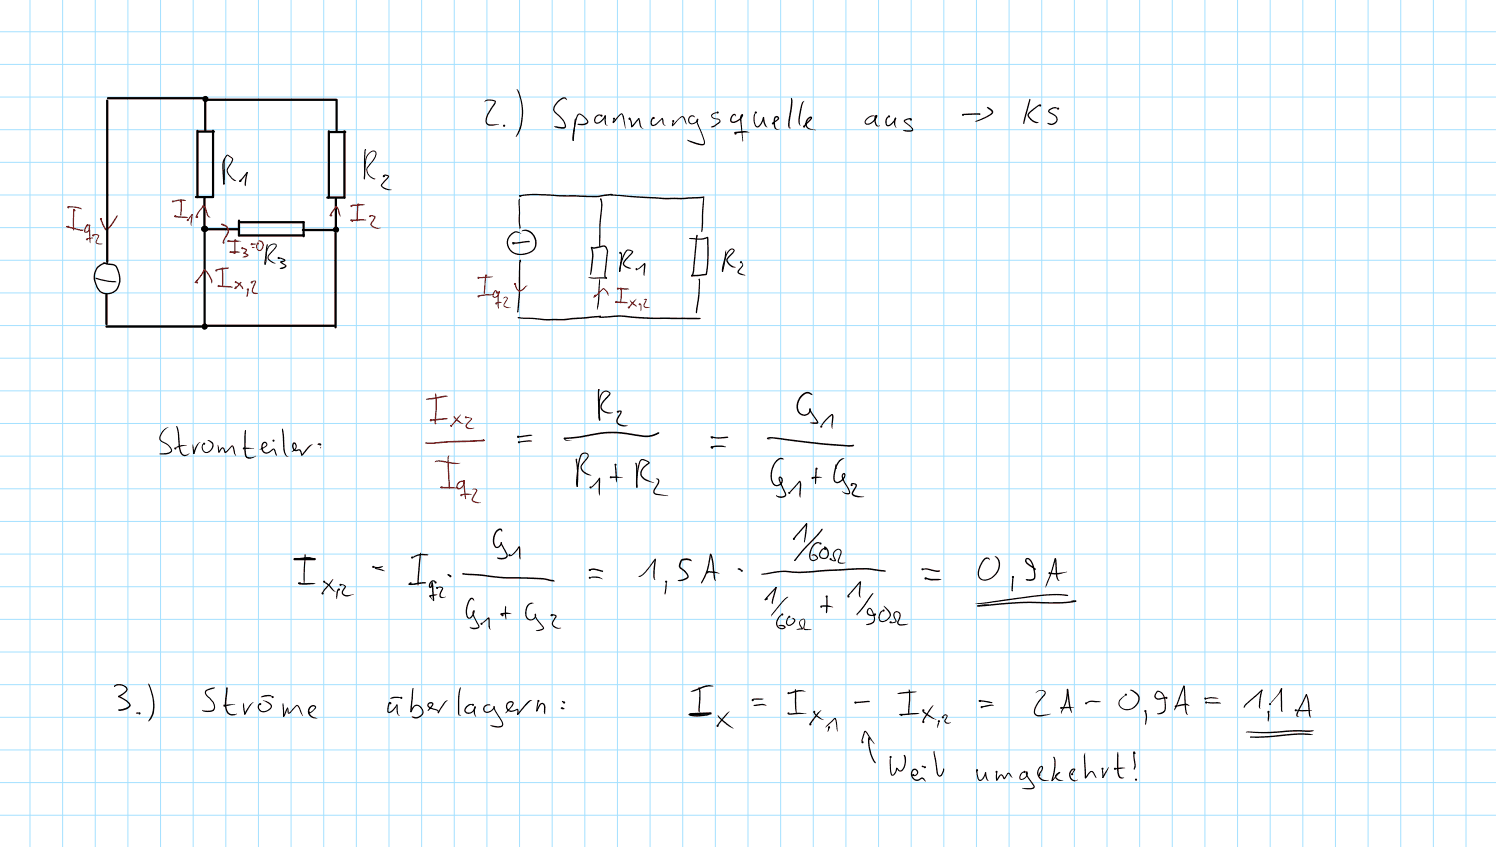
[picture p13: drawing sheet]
<svg xmlns="http://www.w3.org/2000/svg" width="449mm" height="254mm" viewBox="0 0 449 254" stroke-linecap="round" stroke-linejoin="round" font-family="sans-serif">
<g fill="none" stroke="#a5e1ff" stroke-width=".3">
<path d="M0 9.5h448.7M0 19.3h448.7M9 0v254M18.8 0v254M28.6 0v254M38.4 0v254M48.2 0v254M57.9 0v254M67.7 0v254M77.5 0v254M87.3 0v254M97.1 0v254"/>
<path d="M106.9 0v254M116.7 0v254M126.5 0v254M136.3 0v254M146.1 0v254M155.8 0v254M165.6 0v254M175.4 0v254M185.2 0v254M195 0v254M204.8 0v254M214.6 0v254"/>
<path d="M224.4 0v254M234.2 0v254M243.9 0v254M253.7 0v254M263.5 0v254M273.3 0v254M283.1 0v254M292.9 0v254M302.7 0v254M312.5 0v254M322.3 0v254M332.1 0v254"/>
<path d="M341.8 0v254M351.6 0v254M361.4 0v254M371.2 0v254M381 0v254M390.8 0v254M400.6 0v254M410.4 0v254M420.2 0v254M429.9 0v254M439.7 0v254M0 29.1h448.7"/>
<path d="M0 38.9h448.7M0 48.7h448.7M0 58.5h448.7M0 68.3h448.7M0 78.1h448.7M0 87.8h448.7M0 97.6h448.7M0 107.4h448.7M0 117.2h448.7M0 127h448.7M0 136.8h448.7M0 146.6h448.7"/>
<path d="M0 156.4h448.7M0 166.2h448.7M0 175.9h448.7M0 185.7h448.7M0 195.5h448.7M0 205.3h448.7M0 215.1h448.7M0 224.9h448.7M0 234.7h448.7M0 244.5h448.7"/>
</g>
<g fill="#f00">
<path d="M20.3 61.9l.4-.1a5.2 5.2 0 0 1 3.8 .8l-.1 .2-3.9-.8v.3z"/>
<path d="M70.3 86.5l.2-.2 .2 .2-.2 .2z"/>
<path d="M72 84.6l.2-.1 .1 .4-1.8 1.8-.1-.3z"/>
<path d="M72 84.7l.2-.2 .2 .2-.2 .2z"/>
<path d="M72 84.6l.2-.1 .1 .4-.1 .1z"/>
<path d="M70.4 86.4h.4l-.3 .3z"/>
</g>
<circle cx="26.1" cy="71.8" r=".34" fill="#f00"/>
<g fill="#000">
<path d="M61.4 97.5l38.8-.1 .3 .3-.3 .3h-38.6l-.2-.1z" fill-rule="evenodd"/>
<circle cx="61.6" cy="29.7" r=".93"/>
</g>
<g fill="#f00">
<circle cx="20.5" cy="62.2" r=".34"/>
<circle cx="70.7" cy="84.6" r=".34"/>
</g>
<g fill="#f00">
<path d="M20 67.8l.4 .2-.4 .1z"/>
<path d="M19.9 67.9l.1-.1 .2 .2-.2 .1z"/>
<path d="M19.9 67.9l.1-.1 5.1 1.1-.3 .3h-.7l-3.9-1z"/>
<path d="M25.9 67.5l.5-.1-.7 1.4v.7l.7-.3 .3-1.8 .2-.1 .2 .1-.4 1.9-.5 .4-.6 .1-.3-.2-.1-.5z"/>
<path d="M26.8 67.3l.3 .1v5.6l-.3-1.1z"/>
</g>
<path d="M115.1 52.5l.6-.2a.71 .71 0 0 1 1 .8l-2.1 2.5 .9 .8 2 .5a1.38 1.38 0 0 1-1.5 0l-1.2-.5-.6-.7 .2-.6 2-2.2-1.3-.2z" fill="#000"/>
<circle cx="28" cy="70.6" r=".34" fill="#f00"/>
<path d="M61.1 29.7l39.8-.1 .3 .3-.3 .4h-39.5l-.3-.1z" fill-rule="evenodd" fill="#000"/>
<path d="M29.2 80l1.9-1.2 .9-.1 .4 .2-1.4 .4-1.6 1-.7 1.6-.2 1.3 .7 2.6 .8 1.3 1 .6 1.4 .2 1.4-.4 .9-.6 .6-1.1 .4-1.3v-1.3l-.5-2-.6-1.2-.7-.4a4 4 0 0 1-2.8-.7h-.3l1.3 .1a3.5 3.5 0 0 1 2.8 .7l.7 1.3 .4 1.5 .1 2.2-.4 1.3-.7 1.1-1.1 .8-1.4 .4-1.2-.1-1.2-.5-.9-1.1-.6-1.1-.5-1.7v-1.2l.5-1.6zM83.5 77.3l.2 .1zM83.5 77.3l1.6 .3a.51 .51 0 0 1 .5 .5 .51 .51 0 0 1-.6 .5l-.7 .1v-.2l1.5 1 .1 .4-.8 .6-1 .1-.2-.2 1.7-.7-1.6-1.1 .2-.2 1.1-.4-1.7-.5z" fill="#000"/>
<g fill="#f00">
<path d="M66.5 80.4l.2-.2 .1 .2-.1 .2z"/>
<path d="M66.5 80.4l.3-.1 .2 1.5v3.4l-.2 .9-.2-.9z"/>
<path d="M28.1 70.4l.8-.2 .8 .3v.4l-.8 1.8 1.9 .5-1.2 .1-.8-.3-.1-.5 .8-1.8-1.4-.2z"/>
<path d="M30.2 65.6l1.6 3a4.5 4.5 0 0 0 2.3-2.6l1.2-1.4 .1 .2-.9 1.4a4.5 4.5 0 0 1-2.8 2.9l-.3-.4a5.7 5.7 0 0 1-1.2-3.1z"/>
<path d="M22 62.7l.3 .1-.1 .4z"/>
<path d="M22 62.8l.1-.2 .2 .2-.1 6.1-.1 .3-.3-2.3z"/>
<path d="M64.9 80.9l1-.4 2.1-.3h.4l.3 .2-3.8 .7z"/>
</g>
<circle cx="66.8" cy="80.6" r=".34" fill="#f00"/>
<g fill="#000">
<path d="M31.7 88.1l.2-.1 .4 .4v8.8l-.4 .4-.3-.4z" fill-rule="evenodd"/>
<path d="M31.7 97.7l29.9-.1 .4 .3-.4 .4h-29.7l-.3-.4z" fill-rule="evenodd"/>
</g>
<path d="M74 51.7l.2-.1 .1 .2-2.3 2.7-.1-.3zM71.8 54.3l.2-.2 .2 .3-.2 .1zM71.8 54.3l.2-.2 .2 .2-.2 .2zM74 51.8l.2-.2 .1 .2-.1 .1zM74 51.7l.2-.1 .1 .2-.7 4-.2-.9z" fill="#000"/>
<g fill="#f00">
<circle cx="22.4" cy="63.1" r=".34"/>
<circle cx="70.7" cy="86.2" r=".34"/>
</g>
<g fill="#000">
<circle cx="72.1" cy="54.2" r=".34"/>
<circle cx="83.6" cy="77.4" r=".34"/>
</g>
<circle cx="26.3" cy="67.6" r=".34" fill="#f00"/>
<path d="M31.9 29.9l.3-.1 .3 .4v48.3l-.3 .4-.4-.4z" fill-rule="evenodd" fill="#000"/>
<circle cx="64.9" cy="81.1" r=".34" fill="#f00"/>
<path d="M32.2 29.2l29.4-.1 .4 .4-.4 .3h-29.2l-.3-.3z" fill-rule="evenodd" fill="#000"/>
<path d="M28.6 83.3l4.2 .9 1.8 .1 .4 .3-2.7-.1-3.4-.8z" fill="#000"/>
<g fill="#f00">
<path d="M70.6 84.6v.1z"/>
<path d="M70.6 84.5l.1 .2z"/>
<path d="M70.5 84.6l.4-.1a2.97 2.97 0 0 1 2 2.2l-1.2-1.3z"/>
</g>
<g fill="#f00">
<circle cx="20.5" cy="68" r=".34"/>
<circle cx="65.6" cy="85.8" r=".34"/>
</g>
<g fill="#000">
<path d="M61.1 68.7l.3-.1 .3 .4v28.5l-.3 .3-.4-.3z" fill-rule="evenodd"/>
<path d="M100.4 69.6l.2-.1 .4 .4v28.3l-.4 .3-.3-.3z" fill-rule="evenodd"/>
<circle cx="115.1" cy="52.8" r=".34"/>
<circle cx="61.4" cy="97.9" r=".93"/>
</g>
<path d="M80.7 73.7l1.3-.7 .6 .1 .4 .3-.2 .9-1.8 2-.4 .9 .3 .7 1.7 1.1-.9-.2-1.2-.9a1.18 1.18 0 0 1 0-1.5l1.9-2.1 .3-.8-.3-.2-.6 .1-1.2 .8a10.1 10.1 0 0 0-1 4.3l-.1 .9-.2-.8a11.2 11.2 0 0 1 1-4.4zM79.5 79.1l.2 .1-.2 .2-.2-.2zM80 73.3l.3 .1-.4 4.8-.4 1.2-.2-.2zM80.1 73.3l.2 .2z" fill="#000"/>
<g fill="#f00">
<path d="M26.1 71.6a1.46 1.46 0 0 1 1.9-.1l-1.7 .2z"/>
<path d="M65.4 85.7l.1 .1z"/>
<path d="M65.4 85.7l3.5 .1 .9 .3-.3 .2-3.2-.2-.8-.2z"/>
</g>
<circle cx="30.3" cy="65.7" r=".34" fill="#f00"/>
<g fill="#000">
<path d="M59.2 39.2l4.9-.1 .4 .4-.4 .3h-4.6l-.3-.1z" fill-rule="evenodd"/>
<path d="M59 39h.5l.1 .2v19.9l-.4 .3-.3-.3z" fill-rule="evenodd"/>
<path d="M61.3 29.6h.5l.1 .3v9.1l-.3 .3-.4-.3z" fill-rule="evenodd"/>
<path d="M98.6 39.4l4.9-.1 .4 .3-.4 .3h-4.6l-.3-.1z" fill-rule="evenodd"/>
<path d="M98.4 39.1h.5l.1 .3v19.8l-.4 .4-.3-.4z" fill-rule="evenodd"/>
<path d="M100.7 29.8h.5l.1 .2v9.1l-.3 .4-.4-.4z" fill-rule="evenodd"/>
<path d="M58.5 58.8l5.4-.1 .3 .4-.3 .3h-5.1l-.3-.1z" fill-rule="evenodd"/>
<path d="M61.1 59.1h.5l.1 .2v8.9l-.4 .3-.3-.3z" fill-rule="evenodd"/>
<path d="M63.7 39l.2-.1 .3 .3v19.9l-.3 .3-.3-.3z" fill-rule="evenodd"/>
<path d="M97.9 59l5.4-.1 .4 .3-.4 .4h-5.1l-.3-.1z" fill-rule="evenodd"/>
<path d="M100.5 59.2h.5l.1 .3v8.9l-.4 .3-.3-.3z" fill-rule="evenodd"/>
<path d="M103.1 39.1l.2-.1 .4 .4v19.8l-.4 .4-.3-.4z" fill-rule="evenodd"/>
<path d="M61.4 68.5l10-.1 .4 .3-.4 .4h-9.8l-.2-.1z" fill-rule="evenodd"/>
<path d="M71.4 70.4l19.7-.1 .3 .3-.3 .3h-19.4l-.3-.1z" fill-rule="evenodd"/>
<path d="M71.4 65.9h.5l.1 .3v4.4l-.3 .3-.4-.3z" fill-rule="evenodd"/>
<path d="M90.8 66.4h.5l.1 .2v4.2l-.3 .4-.4-.4z" fill-rule="evenodd"/>
<path d="M90.6 68.7l9.8-.1 .4 .4-.4 .3h-9.6l-.2-.1z" fill-rule="evenodd"/>
<path d="M71.9 66.4l19.2-.1 .3 .3-.3 .4h-19l-.2-.1z" fill-rule="evenodd"/>
<circle cx="61.3" cy="68.6" r=".93"/>
<circle cx="61.4" cy="68.7" r="1"/>
<circle cx="100.8" cy="68.9" r=".93"/>
</g>
<path d="M67.9 46.5l.5-.1 1.5 1.1-.1 .9-1.4 2.2-.1 .6 .4 1 2.1 2.1a1.73 1.73 0 0 1-1.5-.9l-1-1.3-.3-1 1.6-3.4-1.4-1-.8 1.1-.3 1 .3 6.3-.2 .2-.2-.2a21.7 21.7 0 0 1-.2-6.8zM67 55.1l.2-.2 .2 .2-.2 .2zM67.4 47.7l.1 .2zM67.3 47.8h.3l-.2 7.2-.2 .3-.2-.2 .1-6.6zM110.6 45.9l.9-.6 .7-.2 .6 .4 .1 .7-.6 1.6-2.1 2.7a2.64 2.64 0 0 0 2.1 3l.2 .3a2.95 2.95 0 0 1-2.6-3.2l2.4-3.4 .3-1.1-.3-.6h-.5l-.7 .3-1.1 1.4-.7 6.6-.2-.7 .5-5.1 .3-1.1zM109.5 44.8h.3l.1 .3-.4-.1h.2l-.2 2.5v5.3l-.2 1-.2-.2 .1-6.1z" fill="#000"/>
<path d="M151.2 89.1l.7-.1 .4 .4-1 2.3 1.9 .6-1 .1-1.1-.6v-.6l.9-1.8-.4-.2-.6 .4z" fill="#f00"/>
<circle cx="155.4" cy="131" r=".34" fill="#000"/>
<g fill="#f00">
<path d="M143.4 88.7a11.4 11.4 0 0 1 4.5-.5h.4l-.9 .4-3.7 .3h-.3z"/>
<path d="M143.4 88.7v.2z"/>
</g>
<g fill="#000">
<circle cx="201.9" cy="36.3" r=".34"/>
<circle cx="155.7" cy="132.6" r=".34"/>
<circle cx="236.8" cy="147.8" r=".34"/>
<circle cx="97.2" cy="174.4" r=".34"/>
<circle cx="215.3" cy="217.7" r=".34"/>
<circle cx="236.5" cy="213.9" r=".34"/>
</g>
<path d="M172.8 137.6l.4 .1-.2 .2 .5 3.3-.2 4.6-.2 .2-.1-.2 .1-4.2zM174.4 136.1l1-.4 1.1 .5a1.41 1.41 0 0 1-.7 1.9l-1.1 1.4a1.37 1.37 0 0 0 .6 1.9l2.1 1.2a3.4 3.4 0 0 1-3.1-1.8l-.1-1.3 2.1-2.8-.5-.6-1 .1a4.2 4.2 0 0 0-1 2.9 17.9 17.9 0 0 0-.5 6.7l-.2 .2-.1-.1a11.5 11.5 0 0 1 .2-5.4l.1-1a6 6 0 0 1 1.1-3.4zM173.1 145.6l.2 .2-.1 .2-.3-.2zM179.7 143.3l.3 .2-.9 1.2-1.3 1.3-.6 .2zM179.6 143.5l.2-.2 .2 .2-.2 .1zM179.8 143.3l.2 .4-.1 4.9-.3-1-.1-1.5 .1-2.6zM155.6 163.9h.3l.2 .5-.1 3.4a3 3 0 0 1-.3-2.3l-.1-1.4h.2l-.7 1.1a2.7 2.7 0 0 1-2 1.6l-.2-.2 1.2-.8zM259.3 219.2a.64 .64 0 0 1 .9 .6l2.2 3.3-2.9-3.7-.8 3.1a.43 .43 0 0 1-.4-.3 .43 .43 0 0 1 .2-.5zM330.6 230.6l.4 1.6v.9l-.2 .2-.2-.2zM332.5 230l-.7 1.8-1 1.5-.1-.3zM330.8 233l.2 .1-.2 .2-.2-.2z" fill="#000"/>
<path d="M127.8 119.7l5-1 1.1-.1 .5 .3-4.4 .8-2.2 .2z" fill="#f00"/>
<path d="M89.4 174.8l.2-.1 .2 .3-.2 .1zM89.6 174.7l4.3 .1 .7 .2-1.8 .3a4.8 4.8 0 0 1-3.4-.3zM89.5 174.7l.5 .1-.4 .3-.2-.2zM139.8 211.8a1.55 1.55 0 0 1 2.1-.5l-1 .2-.6 .4-.5 .6-.1 .7 .6 .5 .9-.1 .7-.6 .6-1.2 .2 .3-.5 1.1a1.5 1.5 0 0 1-1.6 .9 1.5 1.5 0 0 1-1.3-1.2zM142.3 212l.2-.2 .2 .2-.2 .2zM142.3 211.9l.4 .1-.2 1.4 .2 1.6a2.68 2.68 0 0 1-.4-3.1zM306.4 231.7a.65 .65 0 0 1 1-.1l-.6 .2-.4 .3-.3 .7v.7h.7l.8-.6 .3-.6-.1-.8 .2-.2 .3 .6-.2 .8-.7 .8-1.1 .4-.4-.2-.1-.5zM307.8 231.4l.4 .1-.2 .4a3.9 3.9 0 0 0 1.3 2.3l1 1.5-.2 .7-.6 .3h-1.2l-1.7-.3 2.6-.1 .7-.2v-.5l-.9-1.2a3.4 3.4 0 0 1-1.3-2.7z" fill="#000"/>
<g fill="#000">
<circle cx="231.8" cy="37" r=".34"/>
<circle cx="262.5" cy="184.3" r=".34"/>
</g>
<path d="M75.6 84.3l.8-.2 .4 .3-.9 2.9 .3 .4 1.2 .3-.9 .2a1.04 1.04 0 0 1-.9-1.5l.9-2.2-1 .3z" fill="#f00"/>
<circle cx="248" cy="178.9" r=".34" fill="#000"/>
<g fill="#f00">
<path d="M186.2 86.5h.1a4.4 4.4 0 0 1 .2 3.2l-.3 1.3z"/>
<path d="M186.2 86.6l.2 .1z"/>
<path d="M186.2 86.5l.2 .2z"/>
</g>
<path d="M236.4 185l.5-.1-.8 1.4v.6l.3 .4 .8-.1 .8-.7 .2-.5-.4-.5h-.3l.1-.2 .7 .2 .3 .5a2.21 2.21 0 0 1-1.9 1.7l-.7-.2a1.95 1.95 0 0 1 .4-2.5z" fill="#000"/>
<path d="M130.5 138.3h.1a4.7 4.7 0 0 1 3.6 .1l3.9 .5-1.7 .3-4.5-.7-1.5 .2z" fill="#f00"/>
<path d="M277.4 173.2h.3a10.6 10.6 0 0 0 4.6 .5v.1a6.6 6.6 0 0 1-4.7-.2zM277.4 173.3h.2v.2zM116.9 210.5l.2 .2-.2 .2-.2-.2zM116.9 210.5l.2 .2-.1 .3-.3-.3zM116.7 210.5l.4 .2-.5 1.6v1.2l.9-.5 1.4-1.7 .3 .3a3.5 3.5 0 0 1-2.5 2.2l-.5-.3v-.6zM119.1 211.3l.1 .1-.1 .2-.2-.2zM119.1 211.3l.2 .3 .1 2.4 .5 .7-.6-.4-.3-.6-.1-2.3z" fill="#000"/>
<circle cx="247.5" cy="164.6" r=".34" fill="#000"/>
<g fill="#f00">
<path d="M60.8 61.6a1.27 1.27 0 0 1 1.1 1l.6 1.9 .6 .8-.9-.5-.7-2.2-.7-.7 .3-.1-2.2 3.5a1.79 1.79 0 0 1 .6-2z"/>
<path d="M58.7 65.1l.5-.1-.3 .3z"/>
</g>
<path d="M155.9 77.9a.52 .52 0 0 1 .4 .8l-.4-.6 .3 .1-.1 .6a93.7 93.7 0 0 1-.6 14.7l-.2 .2-.2-.2a102.4 102.4 0 0 0 .6-14.6zM155.3 93.4l.1 .2-.1 .1zM247.2 163.9a1.95 1.95 0 0 1 1.5 1.8 1.95 1.95 0 0 1-1.3 1.9h-.4a1.44 1.44 0 0 1-1.4-1 1.44 1.44 0 0 1 .6-1.6 .77 .77 0 0 1 .5-.6 .77 .77 0 0 1 .8 .2l-.9 .5-.6 1.4 .5 .6 1.1 .1a1.81 1.81 0 0 0-.3-3z" fill="#000"/>
<circle cx="270.4" cy="214.4" r=".34" fill="#000"/>
<g fill="#f00">
<path d="M189.9 90.4l1-.8-2 2.7-.3 .1 .2-.7z"/>
<path d="M188.6 92.2l.1 .2z"/>
</g>
<path d="M87.9 132.8h.7a1.65 1.65 0 0 1 .3 1.7 1.65 1.65 0 0 1-1.4 1l1.1-1.4 .1-.5-.5-.6-.2 .7 .2 .9 .5 .3 1-.2 .4 .2 .5 1.1-.1 .7-.5-1.4-.4-.2a1.44 1.44 0 0 1-1.8-.5 1.44 1.44 0 0 1 .1-1.8zM92.7 133.7l1.1-.4-3.3 3.4-.1-.4zM244.2 213.4l.9 1.1 2 1.4a1.85 1.85 0 0 1-1.9-.8 1.54 1.54 0 0 1-1-1.7z" fill="#000"/>
<g fill="#000">
<path d="M207.1 213.8l3-.1 .3 .4-.3 .3-3 .1z" fill-rule="evenodd"/>
<path d="M209.9 213.8l3.2-.2 .4 .3-.3 .4-3.1 .1-.2-.1z" fill-rule="evenodd"/>
<circle cx="207.1" cy="214.2" r=".34"/>
</g>
<g fill="#f00">
<path d="M66.3 67.2l.4 .4z"/>
<path d="M66.3 67.1h.6l1.2 .6 .6 1.4-.2 .9-1.2 2.3a.28 .28 0 0 1-.2 .4 .28 .28 0 0 1-.3-.1 .28 .28 0 0 1 0-.4l1.5-3-.4-1-1.4-.7z"/>
</g>
<g fill="#000">
<circle cx="196.1" cy="35.4" r=".34"/>
<circle cx="73.2" cy="134.5" r=".34"/>
<circle cx="117.1" cy="210.9" r=".34"/>
</g>
<path d="M84.9 210.8l.3 2.2v1.8l-.1 .2-.2-.2zM86.1 212.3l.3 .1-1.3 2.6-.2-.2zM84.9 214.8l.2-.1 .1 .1-.1 .2zM86.2 212.2l.2 .2-.1 .1-.2-.1zM86.2 212.2l.3 .4 .1 1.1 2.2-2.2 .5-.1 .7 1 .9 2.3-.6-.7-.7-1.8-.5-.5-1.7 1.9a.55 .55 0 0 1-.6 .5 .55 .55 0 0 1-.5-.5l-.2-1.2zM293.7 210l2.4 .2 1.6 .5-.2 .2-3.8-.5-.2-.2zM293.7 210h.1a.24 .24 0 0 1 .3 .1 .24 .24 0 0 1-.1 .4 .24 .24 0 0 1-.3-.1l-.2-.2zM383.9 207.2l.2-.1 .2 .2-3.3 3.9 .3-.7zM384.2 206.5l.2-.2 .2 .2-.5 1-.3-.3zM383.9 207.3l.2-.2 .2 .2-.2 .2zM383.8 207.3l.3-.2 .2 .2-.2 .2zM384.2 206.5l.2-.2 .2 .2 .1 6.8a.25 .25 0 0 1-.3 .2 .25 .25 0 0 1-.1-.4z" fill="#000"/>
<path d="M141.8 146.7l.8-.2 .6 .6-1.4 2.7 .1 .2 .7 .4 1.7 .3a2.82 2.82 0 0 1-2.5-.2l-.4-.9 1.5-2.5-.5-.3-.8 .1z" fill="#f00"/>
<circle cx="310.4" cy="170.7" r=".34" fill="#000"/>
<path d="M111 64.6l.6-.1 .9 .3a1.3 1.3 0 0 1-.6 1.7l-.4 .7 .2 .4 1.4 .7 1.1 .1a2.63 2.63 0 0 1-2.6-.3l-.4-.5-.1-.5 1.2-2-1.3-.2z" fill="#f00"/>
<g fill="#000">
<circle cx="52.6" cy="134.5" r=".34"/>
<circle cx="176.9" cy="170.9" r=".34"/>
<circle cx="380.5" cy="213.5" r=".34"/>
</g>
<g fill="#000">
<path d="M250.7 139.2l.2 1.3-.2 .2-.2-.2zM250.6 140.1l.3 .4-.2 .2zM250.5 140.5l.2-.2 .2 .2-.2 .2zM129.6 174.6l.4 1.2 .2 3.8-.1 .7-.4-2.3-.3-3.2zM129.2 174.4l.3-.3a.71 .71 0 0 1 .8-.1 .71 .71 0 0 1 .4 .7l-.6-.3-.5 .1-.5 .7-.1 .8 .6-1.4a1.34 1.34 0 0 1-.2 1.6l-.5 .1-.3-.5 .1-.8zM128.8 178.5l1.7-.3 .7 .1-2.2 .6 .1-.2 .5 .9 .6 .5-.1 .1-1.3-1.3zM130 180l.2 .2zM168.6 210.2h.3l.4 .4h-.6zM168.2 212.3l.3-.2 .9 .5h-1zM355 205.7l.3 .2-2.2 5.6-.8 1.6v-.7zM355.1 205.6l.2 .2-.1 .1-.2-.1zM355 205.8l.1-.2 .2 .2 .2 2.2a17.1 17.1 0 0 0 .6 6.1l.2 .2-.5-.3-.3-1.2z"/>
<path d="M361.5 209.6l.2-.2a4.2 4.2 0 0 1 2.7-.2l1 .2zM317.7 231.5l.3 .2-2.5 2.5v-.3zM315.4 234.1l.2-.2 .1 .2-.1 .1zM316 227.1l.1-.2a3.9 3.9 0 0 1 .4 3.6l-.3 2.1-.6 1.6-.2-.2 .8-3.6a5.6 5.6 0 0 0-.2-3.2zM316 227l.3 .4zM316.9 232.1l.9-.6 .2 .3-1 .8-.1 .5 .7 .6 1.3 .3-.9 .2-.9-.3-.7-1z"/>
</g>
<circle cx="74.3" cy="86.8" r=".34" fill="#f00"/>
<path d="M142 183.1l.3 .1-.3 .5 .1 .7 1.7 3.7a2.02 2.02 0 0 1-2.8 .2l-.1-.3 .3 .1a2.57 2.57 0 0 0 2.3-.1l-1.5-3a1.49 1.49 0 0 1 0-1.9zM140.9 179.5l.5-.3 .4 .1 .3 .3 .2 .7-.9-.7a5 5 0 0 0-.8 5.6l.4-.1 .5-.4 .7-1.7a2.06 2.06 0 0 1-1.2 2.5h-.6a3.2 3.2 0 0 1-.5-3.6l.4-1.4z" fill="#000"/>
<g fill="#f00">
<path d="M132.2 146h5.4l-.9 .5h-.8l-3.3-.1-.5-.2z"/>
<path d="M132.2 146v.2z"/>
<path d="M132.2 146l.2 .1-.2 .1z"/>
</g>
<g fill="#000">
<circle cx="190.9" cy="80.7" r=".34"/>
<circle cx="135.1" cy="172.8" r=".34"/>
<circle cx="212.2" cy="171.6" r=".34"/>
<circle cx="381" cy="211.1" r=".34"/>
</g>
<path d="M240.8 30.5l.5-.2a7.5 7.5 0 0 0-1.2 4l-.1 .8a3.8 3.8 0 0 0 .2 2.6 1.92 1.92 0 0 1-.7-2.3l.7-3.7zM190.7 138.8l.2 .1-.2 .3zM190.6 138.8l.3 .1-.2 .1zM190.7 138.8h.1a8.1 8.1 0 0 1 .4 4.7v2.6l-.2 .2-.2-.2v-1.1zM192.1 137.9l.8-.2 1.4 .5a.51 .51 0 0 1 .5 .4 .51 .51 0 0 1-.2 .6l-1.2 .9a2.04 2.04 0 0 0-.5 3l.7 .5 2.6 1.3a5.1 5.1 0 0 1-3.9-1.9 2.59 2.59 0 0 1 .9-3.2l1.3-1.1-1.6-.7-.6 .2a14 14 0 0 0-1.1 5.8v2.1l-.2 .2-.2-.2a23 23 0 0 1 .9-7.6zM276.8 170.6l1.3-.2 3.9 .8-.2 .3h-.9l-2.9-.7h-1.1zM246.5 181.7l1.8-.2 1.6 .6-3-.2h-.5z" fill="#000"/>
<g fill="#f00">
<path d="M107.3 61.4l.2 .5-.4 4.5-.2-1.4z"/>
<path d="M143.4 83.3l2.4-.4 2.1 .1-1 .3-2.7 .1z"/>
</g>
<g fill="#000">
<circle cx="265" cy="183.1" r=".34"/>
<circle cx="294" cy="210.2" r=".34"/>
</g>
<path d="M172.5 35.6l.4 .2h-.3l-.5 6.3-.2 .2-.1-.2v-1zM173.3 34.2l.8-.1 1.2 .8a1.93 1.93 0 0 1 1.2 1.8l-.3 .3a2.88 2.88 0 0 1-3 .3l.1-.2a3.1 3.1 0 0 0 2.7-.4v-.6l-.8-.9-1.1-.7h-.5l-.7 1.7-.7 3.6-.1 2.3-.2 .2a4.7 4.7 0 0 1 .1-3.5l.6-3.1zM211.1 59.1l.2-.1-.4 8.4-.1 1.5-.3 .7v-4.5a18.1 18.1 0 0 1 .6-6zM222.2 78.7l.6 .3a1.18 1.18 0 0 1-.6 1.6l-.6 1 2 1-1.7-.3-.7-.6 .1-.6 1.3-1.5zM183.3 143l1.3-.1 2.2 .3-2.9 .1-.6-.1z" fill="#000"/>
<g fill="#f00">
<path d="M154.5 85.1l.3 .1 .4 1.4 .6 .5 .8-.3 1.1-1.1h.6l-1.6 1.5-1 .2-.9-.8-.3-.9z"/>
<path d="M154.5 85.1l.2 .1z"/>
<path d="M154.6 85.1l.1 .1z"/>
</g>
<g fill="#000">
<circle cx="151.2" cy="37.7" r=".34"/>
<circle cx="262.7" cy="34.9" r=".34"/>
<circle cx="111.9" cy="170" r=".34"/>
<circle cx="246.1" cy="163" r=".34"/>
<circle cx="243.1" cy="217.2" r=".34"/>
<circle cx="258.7" cy="222.6" r=".34"/>
</g>
<g fill="#000">
<path d="M169.1 131.3l4.8-.5 6.2-1.1a32.6 32.6 0 0 1 11 .6l2.1 .3a6.6 6.6 0 0 0 4.2-1h.3v.3a6.1 6.1 0 0 1-3.7 1.2l-3-.3a32.3 32.3 0 0 0-10.8-.6l-7.2 1.2-3.7 .3zM169.1 131.5l.2-.3 .7 .7 1.6 .2-1.8 .1zM184.5 139.5l.1-.1a12.7 12.7 0 0 1 .3 5.2l-.2-1.4zM213.2 134.1l.1-.2 .2 .2-.2 .2zM213.2 133.9l3.1-.3 1.5 .4h-2.8l-1.7 .3zM213.2 134.1l.1-.2 .4 .2zM177 173.1a3.9 3.9 0 0 1 3.7 .5zM77.6 211.1h.5l-.4 .8 .3 .9a2.04 2.04 0 0 0 3.2-1.2l-.9-.8-1.4-.6 .1-.1a3.4 3.4 0 0 1 2.4 1.2l.1 .2a2.28 2.28 0 0 1-1.6 2 2.28 2.28 0 0 1-2.4-.8l-.2-.9zM152.2 210.7l1.3-.4 .5 .2 .1 .5a7 7 0 0 1-2.5 2.9l2.1-2.9-.2-.3h-.7l-.5 .4-.2 .7 .1 .6 .4 .5 1 .2 1.4-.5a.65 .65 0 0 1 .6 .3 .65 .65 0 0 1-.1 .7l-.2 .8-.2-.2 .1-1.3-.4 .2a1.76 1.76 0 0 1-2.5 0 1.76 1.76 0 0 1-.1-2.4zM158.3 210.4l.6-.4h.7l-1 .7-3.3 3.7-.2-.3zM155.3 214l.1 .2-.1 .2-.2-.2zM218.1 213.8l.7-.4-3.7 4.3 .7-1.2z"/>
<path d="M236.5 214l3-.3 2.4 .2-4.8 .4zM373.5 211.2l4.9-4.3 .3 .1-5 4.6a.49 .49 0 0 1-.6 .5zM373.1 212l.1 .2zM378.3 207l.2-.2 .2 .2-.2 .2zM378.5 206.8l.2 .2-.6 3-.1 2.6-.4-.7 .1-1.4 .4-2.6zM292.9 230.9h.2l.4 2.4 .4 .6 .9-.6 .8-1.7 .2 .1-.1 .3a2.18 2.18 0 0 1-1.9 2.2l-.2-.1a3.5 3.5 0 0 1-.8-2.6zM295.4 231.7l.2-.1 .2 .1 .4 1.8 .3 .7-.7-.6zM335.3 225.4l.2 1.6a14.2 14.2 0 0 0 .3 5.6l.4 .4 1 .2-.5 .2a1.52 1.52 0 0 1-1.6-1.8v-5.1z"/>
</g>
<g fill="#f00">
<path d="M75.6 74.1l1 .2-.8 .1-.3-.2z"/>
<path d="M149.6 87.3l.3 .1-.3 1.6v3.6l-.4-1v-2.6l.1-1z"/>
<path d="M148.3 87.2l.7-.1 .2 .6-.5-.3-.2 .2-.5 1 .4 .4 .7-.4 .6-1.3a1.36 1.36 0 0 1-.3 1.6 1.36 1.36 0 0 1-1.6 .1v-.8z"/>
</g>
<path d="M184 35.7l.1 1-.2-.1 2-2.3a.66 .66 0 0 1 .8-.3 .66 .66 0 0 1 .4 .8l.5 3.7-1.2-4.2-2 2.2a.37 .37 0 0 1-.5 .4 .37 .37 0 0 1-.1-.6zM111.9 169.9l1.6 .1 1.3-.2 .1 .1a2.64 2.64 0 0 1-2.9 .2zM221.3 170.5l.2-.1a.86 .86 0 0 1 .9 .7l-.9-.2 .1-.2-.1 .2zM236.5 207.9l.2-.2a5.9 5.9 0 0 1 4.7-.5l.1 .2a8.9 8.9 0 0 0-4.7 .6zM318.4 212.2l1.9-.2 1.9 .2-3.3 .2z" fill="#000"/>
<g fill="#000">
<circle cx="220.6" cy="40.1" r=".34"/>
<circle cx="238.2" cy="161.6" r=".34"/>
</g>
<path d="M77.4 72.2a1.38 1.38 0 0 1 1.7 .6 1.38 1.38 0 0 1-.2 1.7l-.7 .7h-.7l-.6-.7v-1.1l.5-.4-.2 1.2 .5 .7 .5-.1 .4-.6a1.19 1.19 0 0 0-1.1-1.8h-.1z" fill="#f00"/>
<circle cx="266.7" cy="34.9" r=".34" fill="#000"/>
<circle cx="56.3" cy="66" r=".34" fill="#f00"/>
<g fill="#f00">
<path d="M73.2 75.7l.8 .3a.5 .5 0 0 1 .6 .5 .5 .5 0 0 1-.5 .5l-1.3 .2 .3-.3 1.1-.5v.2l-1.1-.5z"/>
<path d="M73.2 75.7l.2 .2-.2 .2-.2-.2z"/>
<path d="M72.6 74.4l1 .1 .5 .4-.1 .5-.8 .7-.2-.2 .7-.9z"/>
<circle cx="72.9" cy="77.1" r=".08"/>
</g>
<path d="M203.3 35.8a1.78 1.78 0 0 1 1.5-1l.7 .7 .4 1.8-.9-1.9-.4-.3-.9 .6-1.8 2-.3 .1zM202 36.3l-.3 1.5a1.33 1.33 0 0 1 .3-1.5zM65.3 133.4l.3 .7 .2 1.5-.1 .2-.3-.3zM66.3 134.4l.6-.3a1.57 1.57 0 0 1 .7 1.5l1.7-1.8a.52 .52 0 0 1 .6-.2 .52 .52 0 0 1 .3 .6l.6 2.5-.6-.8-.5-2-1.2 1.2a.94 .94 0 0 1-1.2 .6l-.5-1.2-1 1.2-.3-.1zM177 170.8a2.22 2.22 0 0 1 2.3-.1l1.5 .4 .1 .3-.2 .2-.1-.2v.1l-2.6-.6-1.1 .2zM265.1 181.7l1.8 1.6a2.18 2.18 0 0 1-1.8 3.2l-1.2-.2a2.21 2.21 0 0 1 .9-3.2l.3 .1-.7 .5-.5 1v.7l.2 .6 1 .2 1.3-.9a1.15 1.15 0 0 0 .1-1.7zM67.9 206.2l.4 .1-.5 .4zM68.1 206.1l.2 .2v.8l-.4 3.4a3.2 3.2 0 0 0 1.2 3.5l1.4 .2 .6-.2-.4 .4-.9 .2a2.5 2.5 0 0 1-2.3-3.1l.4-5.2zM138 206.2l.3-.1-.1 .5a30.8 30.8 0 0 0-.4 7.7l.5 .1-.4 .2a.56 .56 0 0 1-.5-.8 18.2 18.2 0 0 1 .6-7.6z" fill="#000"/>
<circle cx="152.8" cy="166.5" r=".34" fill="#000"/>
<g fill="#f00">
<path d="M139.1 144l.3 .1 .3 5.6-.3-.7-.5-4.4z"/>
<path d="M139 144.1l.2-.1 .2 .2-.2 .1z"/>
<path d="M137.5 144.6l.1-.1a1.16 1.16 0 0 1 1.5-.1l-1 .2-.6 .6-.3 .9 .5 .3 1-.8 .3-.7v-.7l.4-.1v.8l-.4 .9-.7 .7-.6 .3-.6-.2-.2-.6 .1-.8z"/>
</g>
<path d="M180.1 59.5l.3 .1 .3 2.1a73 73 0 0 0-.7 11.7l-.1 .8-.2-1.1a75 75 0 0 1 .6-11.8l-.3-1.6h.3l-.2 .2zM84.6 128.6l.3 .1 .2 .9 .4 5.7 .5 1.3 .6 .3-.4 .1a2.49 2.49 0 0 1-1.2-2.3zM316.4 167.5l.3 .2-1.3 4.2-1.8 4.3zM316.5 167.4l.3 .2-.2 .2-.2-.2zM316.4 167.6l.2-.2 .2 .3 .4 4.9 .2 1 .4 .5-.7-.3a12.2 12.2 0 0 1-.6-5.3zM352.8 211.7l1.8-.5a1.78 1.78 0 0 1 2.2 .5l-1.1-.2-2.4 .4h-.5z" fill="#000"/>
<g fill="#000">
<circle cx="185.3" cy="123.5" r=".34"/>
<circle cx="244.2" cy="213.5" r=".34"/>
<circle cx="352.7" cy="211.8" r=".34"/>
</g>
<g fill="#f00">
<path d="M52.3 64.9l.2-.2 3.9 .5-.5 .2-2.4-.1z"/>
<path d="M52.4 64.7l.3 .1-.2 .3-.2-.2z"/>
</g>
<circle cx="135.3" cy="127.7" r=".34" fill="#f00"/>
<g fill="#000">
<path d="M340.5 233.8h.2z" fill-rule="evenodd"/>
<path d="M340.5 233.7l.1 .2z" fill-rule="evenodd"/>
<circle cx="243.8" cy="143.4" r=".34"/>
</g>
<circle cx="139.1" cy="144.3" r=".34" fill="#f00"/>
<path d="M178.7 34.8a1.02 1.02 0 0 1 1.7-.1h-.8l-.6 .4-.5 .8 .2 .7 .5 .1 .8-.3 1.5-1.8 .2 .3-.5 .8a2.28 2.28 0 0 1-2.5 1.3l-.1-.1a1.45 1.45 0 0 1 .1-2.1zM181.3 34.8l.2-.2 .2 .2-.2 .2zM181.4 34.8l.1-.2 .2 .1 .1 2.5 .4 .4h-.4l-.3-.4z" fill="#000"/>
<g fill="#f00">
<path d="M184.6 90.6l.3-.1-.1 .3z"/>
<path d="M184.7 90.5h3l.7 .3h-3.6z"/>
<path d="M184.8 90.4l.2 .3h-.3z"/>
</g>
<path d="M251.7 138a1.4 1.4 0 0 1 1.6-.5l-1.4 .9a6.5 6.5 0 0 0-1.2 5.9l.7 .2 .9-.6 .8-1 .1-.7-.4 .5 .2 .8 1.7 3.1 .3 1.1a.61 .61 0 0 1-.8 .6l-.9-.3-.8-.6 1.3 .4 .9-.1-.3-.9-1.7-2.9a1.24 1.24 0 0 1 .5-2.1l.3 .3 .1 .5-.6 1.2a1.8 1.8 0 0 1-2.7 .8l-.1-.1a7.5 7.5 0 0 1 1.5-6.5z" fill="#000"/>
<circle cx="226.7" cy="33.7" r=".34" fill="#000"/>
<g fill="#f00">
<path d="M105.3 65.8l.2 .2-.2 .2-.2-.2z"/>
<path d="M105.3 65.8l.3 .4h-.4z"/>
<path d="M105.2 65.9v-.1a11.2 11.2 0 0 1 4.6 .1l-.6 .2-3.9 .1-.2-.2z"/>
</g>
<path d="M96.1 134h.3l-.2 .5zM151.7 181.7l.2 4.1a5.5 5.5 0 0 1-.2-4.1zM209.5 206l.2 .1a7.9 7.9 0 0 1 .3 4.8l-.2 2.7-.3-.7 .2-4.4zM294.5 211.9a4.7 4.7 0 0 1 3.6-.4l-2.5 .5a.68 .68 0 0 1-1.1-.1z" fill="#000"/>
<g fill="#000">
<circle cx="183.2" cy="143.1" r=".34"/>
<circle cx="325.8" cy="210.9" r=".34"/>
</g>
<circle cx="68.5" cy="72.3" r=".34" fill="#f00"/>
<path d="M155.7 58.7l.2-.1 .2 .2-.2 .2zM155.8 58.6h.1a40 40 0 0 1 12.1-.1l10.9 .2 4.5-.6 .5 .2-.5 .3-4.3 .5-11.1-.2a39.4 39.4 0 0 0-12 0l-.3-.1zM155.7 58.8l.3-.2 .5 .5zM232.7 176.1l.3 .1-.1 .1-3.4 3.7-.1-.2 .3-.5zM229.5 179.7l.2 .2-.2 .1-.1-.1zM229.5 179.7h.4l-.4 .3zM232.8 176l.2 .2-.2 .2-.2-.2zM232.6 176.2l.2-.2 .2 .3-1.2 4.9-.3-.2v-.6z" fill="#000"/>
<circle cx="138.4" cy="148.5" r=".34" fill="#f00"/>
<path d="M273.7 230.8l.5-.3 .6 .1a1.05 1.05 0 0 1 .6 1.4 1.05 1.05 0 0 1-1.4 .5v-.2l.5 .1 .5-.6v-.5l-.4-.4-.5 .1-.4 .5-.1 .8 .3 .7a1.28 1.28 0 0 0 1.8 .6l1-.5 1 1.2-1.1-.8-.7 .4a1.98 1.98 0 0 1-2.3-.7 1.98 1.98 0 0 1 .1-2.4zM375 221l14.2-1.1 3.6 .1 .9 .3v.1a59.7 59.7 0 0 0-12.9 .7l-4.2 .2-1.4-.1zM375 220.9h.4l-.2 .3z" fill="#000"/>
<g fill="#000">
<circle cx="288.9" cy="34.4" r=".34"/>
<circle cx="177.2" cy="146.2" r=".34"/>
<circle cx="161.5" cy="210.2" r=".34"/>
</g>
<circle cx="59.1" cy="84.7" r=".34" fill="#f00"/>
<g fill="#f00">
<path d="M74 88.7l.2-.1v.3z"/>
<path d="M73.9 88.8l.2-.1 .1 .1z"/>
<path d="M74.3 86.6l.3 .1v.6l-.5 1.7-.2-.3z"/>
<path d="M74.3 86.6l.2 .2z"/>
<path d="M74.4 86.6l.1 .1z"/>
</g>
<path d="M314.6 32.9l1-.6a1.38 1.38 0 0 1 1.5 .1l.2 .3-1.3-.2-1.3 .9 1.8 1.1 .7 .8a1.76 1.76 0 0 1-.6 1.8 1.76 1.76 0 0 1-1.9 .2l-.6-.3h.7a1.49 1.49 0 0 0 2.1-1.3l-.5-.9-1.9-1.2-.1-.3zM215.3 214.4l1.6 1.6 3.1 2.4a11.5 11.5 0 0 1-4.5-3.3z" fill="#000"/>
<circle cx="254.5" cy="178.9" r=".34" fill="#000"/>
<g fill="#f00">
<circle cx="188.6" cy="92.2" r=".34"/>
<circle cx="184.9" cy="90.5" r=".34"/>
</g>
<circle cx="321.6" cy="232.2" r=".34" fill="#000"/>
<path d="M209.6 83.7h.2zM209.7 83.6l.1 .3-.2-.1zM209.6 83.7l.1-.1 .2 .2 .1 1.1a39 39 0 0 1-1.1 9.1 5.9 5.9 0 0 1 .3-3.6l.3-2.6zM239.7 144.2h.1a1.41 1.41 0 0 1 .5 1.8l-.2 3.2-.3-.4v-.8l.1-2.5-.1-1h.2l-3.2 3.4 .4-.9z" fill="#000"/>
<circle cx="186.3" cy="86.6" r=".34" fill="#f00"/>
<path d="M186.1 75.7l.1 .1zM186.1 75.7v.2zM186 75.7l.1-.1a.94 .94 0 0 1 .5 1.3l-.5 4.5-.2 .2-.2-.2 .6-4.5zM187.8 75.1l.9-.3 1 .4 .2 .3-2.1 2.6-.6 .9 .6 .8 1.5 .7-.6 .1-.9-.4a1.17 1.17 0 0 1-.8-1.7l2.6-3-1.3-.3-.7 .8a14.2 14.2 0 0 0-1.5 5.4l-.2 .2a2.66 2.66 0 0 1 .1-2.4l.8-2.4zM185.8 81.2l.3 .2-.2 .1-.2-.1z" fill="#000"/>
<g fill="#f00">
<path d="M130.6 118l.2 .1a20 20 0 0 1 0 7.5l-.1 1.4 .2-.1a.31 .31 0 0 1-.3 .3 .31 .31 0 0 1-.3-.4 39.3 39.3 0 0 0 .2-8.6z"/>
<path d="M105.5 61.5l3.2-.3 .8 .2-4.1 .4z"/>
</g>
<circle cx="70.6" cy="72.1" r=".34" fill="#f00"/>
<path d="M88.3 167.7l.2-.1a9.2 9.2 0 0 1 5.4-.2l-5.1 .5zM97.2 174.5a4.1 4.1 0 0 1 2.4 1.9l1 1-.7-.2zM122.7 175l4-.4 1.1 .2-4.2 .6h-.9l-.2-.2zM122.5 175.2l.2-.2 .2 .2-.2 .2zM122.6 175.1l.6-.2-.5 .5z" fill="#000"/>
<g fill="#000">
<circle cx="61.2" cy="133.1" r=".34"/>
<circle cx="130.6" cy="174.7" r=".34"/>
<circle cx="303.8" cy="173" r=".34"/>
</g>
<g fill="#f00">
<path d="M136.1 124.9l2.8 2.2a3.7 3.7 0 0 1-2.8-2.2z"/>
<path d="M136.1 124.9l.2 .2z"/>
<path d="M136.1 124.9l.1 .2z"/>
</g>
<path d="M195.6 35.3l.4-.1 .2 .3h-.3l-.4 1 .1 .7 .3 .3a3.2 3.2 0 0 0 2-1.4l.7-.7 .1 .2-.6 .7a2.66 2.66 0 0 1-2.4 1.5l-.4-.4-.2-.6zM198.6 35.4l.4 .4 .2 1.4 .4 .4h-.4l-.4-.4-.3-1.7zM219.7 34.4l.8-.2 .3 .7-.6-.4-.5 .4-.3 1.1 .1 .3 .3 .2 1.6-.6 .8-.8 .3-.6 .2 .1-.3 1.3 .4 6.6-.8-6.6 .1-1.1a.42 .42 0 0 1 .3-.6 .42 .42 0 0 1 .5 .4l-.2 .5a2.71 2.71 0 0 1-3.5 1.5l-.1-1zM150.2 184l1.8-.3 1.4 .4-3.1 .3zM150.1 184.2l.2-.2 .4 .6zM343.5 213.2h.1a4.4 4.4 0 0 1 .3 3.3l-.2 .9-.2-.2a8.3 8.3 0 0 0-.1-3.8z" fill="#000"/>
<g fill="#000">
<circle cx="90" cy="174.9" r=".34"/>
<circle cx="267.1" cy="227" r=".34"/>
</g>
<path d="M127.6 132.7l17.6-.9-.1 .3-.3-.3h.3a.31 .31 0 0 1 .3 .2 .31 .31 0 0 1-.2 .3l-15.9 .8h-1.8z" fill="#f00"/>
<path d="M124.1 211.7a1.99 1.99 0 0 1 2.3 .3 1.99 1.99 0 0 1 .5 2.2 1.97 1.97 0 0 1-3.3 .6 2.1 2.1 0 0 0 3.1-1.4l-.7-1.3-.8-.4a1.34 1.34 0 0 0-1.4 1.1l-.5 .8a1.08 1.08 0 0 1 .4-1.4zM123.8 206.4h.3l-.6 7-.2 .2-.2-.2v-.8z" fill="#000"/>
<circle cx="99.3" cy="64.6" r=".34" fill="#f00"/>
<path d="M213.2 131l2.4 .1 2.5-.2 .4 .2-.4 .2-2.8 .2-2-.3zM213.3 130.9l.3 .3h-.4zM218.2 131.1h.3l-.2 .2zM138.9 171.9l5.1 .3 7.2 .8 11.6 .3 2.4 .5a.99 .99 0 0 1 1.2 .6l-3.6-.6-12.3-.4-11.5-1.1-.3-.2zM138.9 171.9l.2 .2-.2 .2-.2-.2zM138.8 172l.4-.1-.3 .4zM206.7 214.1h.2a8.8 8.8 0 0 0 4.4 .2l1.5-.1a3.9 3.9 0 0 1-2.8 .6 5.2 5.2 0 0 1-3.5-.4zM206.6 214.2l.5-.1-.4 .4zM225.7 209.7l1.2-.3 2.1 .2-.6 .2-2.7 .1zM248.6 217.9h.2l-.1 .3zM248.6 217.9l.2 .1v.3l-.5 1.2zM388.7 212.9l4.9 .2-3.2 .2z" fill="#000"/>
<g fill="#000">
<circle cx="101.7" cy="176.8" r=".34"/>
<circle cx="81.8" cy="209" r=".34"/>
</g>
<circle cx="148.9" cy="91" r=".34" fill="#f00"/>
<path d="M151.3 37.4v.4zM151.2 37.7h.2zM34.3 205.6a2.62 2.62 0 0 1 4 1.2 4.9 4.9 0 0 1-2.7 2.3l-.1-.4 1.9-1.2 .4-.6 .1-.4-.6-.5-.8-.4-1.3-.1-.8 .5zM34.4 205.7v.3zM34.2 205.8h.4zM35.5 212.9h.3l-.1 .2zM35.6 212.8h.2v.2zM35.6 208.7l.3 .1a6.9 6.9 0 0 1 3.1 2.3 .72 .72 0 0 1-.1 1 4.4 4.4 0 0 1-3.1 1.1l-.3-.2 .2-.2 1.9-.5 1.2-.8-.9-1.1-2.4-1.4zM35.4 208.8l.2-.1 .2 .2-.2 .2z" fill="#000"/>
<g fill="#f00">
<path d="M100.7 61.9l.3-.1 .4 .4 .9 2.7-.4-.2-.9-2.5-2 2.6a.63 .63 0 0 1 .3-1z"/>
<path d="M99 64.4l.2 .2-.2 .2-.2-.2z"/>
<path d="M98.9 64.5h.4l-.2 .3-.3-.2z"/>
</g>
<path d="M91.3 166.3h.3l.1 .4-.5 8.1-.1-2.5zM307.7 167.5l.6-.2a3.3 3.3 0 0 1 2 3.1l.3 2.7a1.26 1.26 0 0 1-1.5 1.1l-1.2-.2-.2-.2 1.6-.1 .7-.3a6.4 6.4 0 0 0-1.6-5.7l-.5 .2 .1 .6 2 1.6 .3 .6-2.4-1.7-.4-.8zM260.4 182.5l.7-.2 .6 .7a3.3 3.3 0 0 1 .3 3.8 2.72 2.72 0 0 1-2.2 .6l1.5-.6a1.74 1.74 0 0 0 .5-2.7l-.6-1.3-.5-.2-.3 .7 .2 .8 .7 .3 1.2-.1a1.38 1.38 0 0 1-1.6 .4 1.29 1.29 0 0 1-.5-2.2z" fill="#000"/>
<g fill="#000">
<circle cx="277" cy="213" r=".34"/>
<circle cx="330.7" cy="230.5" r=".34"/>
</g>
<g fill="#f00">
<path d="M129 125.9l4.8-.5 .5 .2-4.2 .6-.9-.1z"/>
<path d="M129 125.9l.1-.1 .2 .2z"/>
</g>
<path d="M167.2 30.5a2.26 2.26 0 0 1 2.4-1.2l.5 .8-.8-.5-.8 .2-1.3 1.2-.9 1.5a1.5 1.5 0 0 0 .9 1.6l1.9 1.9 .4 .9a.97 .97 0 0 1 .3 1.1 .97 .97 0 0 1-1 .6l-1.5-.2-1.1-.4 .5-.1 2.1 .2 .6-.2-.6-1.7-1.5-1.6a2.04 2.04 0 0 1-1.3-2.3zM179.7 83.5l.3 1.4a29.2 29.2 0 0 1-.8 7.9h-.2zM255.3 145l1-.1 .7 .5-.1 .7-1 1.6 .1 .5 .9 .4 2.3 .4-1.8 .2-1-.3-.8-.4-.1-.8 1.1-2.2-.6-.3h-.5l-.1 .2zM250.3 165.2l1-.6 .9 .3a1.35 1.35 0 0 1 0 1.7l-.6 1.9 2 .4-1.6 .2-.7-.5v-.6l.8-2.5-.1-.4-.4-.2-.7 .2-.7 .9v.7l.5 1.1a.58 .58 0 0 1-.4 .6 .58 .58 0 0 1-.7-.2l-.5-.6 1.4 .4-.7-1.4 .1-.8zM235.2 179.7l.9-.7h.4l-.2 .1a25.8 25.8 0 0 0-4.6 5.2l-.3 .6 .1-.7zM321.3 230.8a.67 .67 0 0 1 .6-.4 .67 .67 0 0 1 .6 .5l-1 1.3 .7-1.5-.6 .3-.5 1.3a1.61 1.61 0 0 0 1.6 1.7l.7-.1-.6 .3a1.94 1.94 0 0 1-2-1.1 1.94 1.94 0 0 1 .5-2.3z" fill="#000"/>
<g fill="#000">
<circle cx="294.5" cy="212.1" r=".34"/>
<circle cx="343.6" cy="213.2" r=".34"/>
<circle cx="293.1" cy="231" r=".34"/>
</g>
<path d="M148.9 90.7l.9-.2 .8 .2-1.3 .3h-.4z" fill="#f00"/>
<g fill="#000">
<path d="M95.3 133.1l.1-.1a.3 .3 0 0 1 .4-.1 .3 .3 0 0 1 .1 .4l-.1 .1a.29 .29 0 0 1-.4 .1 .29 .29 0 0 1-.1-.4zM155.2 130.9l3.4-.5 1.1 .1-3.3 .6-1 .1zM155.2 130.9l.2 .2zM155.2 131l.2 .1zM112.4 170.4l.5-.1 1.2 .3 1.3 .7zM123.8 167.1a4.5 4.5 0 0 1 3.4-1l1.3 .3-1.3 .1a7.2 7.2 0 0 0-3.5 .8zM246.4 158.6h.3l.1 .2-.8 1-5 5.3-2.6 3.1-.2-.1 .2-.3 2.2-2.8zM238.3 167.9l.7-.4-.5 .7-.3-.1zM165.3 184.4l.8-.2 .9 .5-1.1 2.2a1.08 1.08 0 0 0 .8 1.1l1.6 .3-.9 .3-.9-.3a1.38 1.38 0 0 1-.9-1.8l1-1.7-1.3-.2zM165.2 184.4l.2 .2zM233.8 184.6l1-.3-.7 .6-.7 1-.3 .9 .2 .8 .9 .7 1.1-.2-.6-.3-1.2-.1a1.52 1.52 0 0 1 1.7-.1l.4 .3v.4l-.9 .4-1.1-.2-.7-.8-.1-1.4zM240.1 186l.8-.5 .5 .3v2.7l2 .3-1.8 .2-.5-.3-.1-.5 .3-1.9-.3-.5-.8 .3-.3 .7 1 1.8-2 .3 .7-.4 1.1-.1-.1 .2-.5-.7a1.41 1.41 0 0 1 0-1.9z"/>
<path d="M238.5 206.7l.2 .1 .1 1 .2 6.1h-.2a27.8 27.8 0 0 1-.4-7.1zM269.2 208.1a14.2 14.2 0 0 1 5.8-.6zM311 207.4l.8-.4h1l.7 .3 .2 .6-.3 .6-2 2.5-.8 1.8a1.13 1.13 0 0 0 0 1.2 1.13 1.13 0 0 0 1.1 .5l3.5-.4-3.5 .8a1.7 1.7 0 0 1-1.6-1 1.7 1.7 0 0 1 .3-1.9l1.1-1.7 1.9-2.5-.3-.5-.9-.1-.8 .2-.8 .5z"/>
</g>
<g fill="#000">
<circle cx="180.4" cy="34.7" r=".34"/>
<circle cx="312" cy="31.6" r=".34"/>
<circle cx="96.8" cy="177.9" r=".34"/>
<circle cx="123.2" cy="174.9" r=".34"/>
<circle cx="176.9" cy="173.3" r=".34"/>
<circle cx="318.3" cy="212.3" r=".34"/>
</g>
<g fill="#f00">
<path d="M178.1 88.9l2.9-2.5 1.1 .9 .5 1.3-.3-.1-.6-1.2-.7-.6-2.6 2.5-.2 .1z"/>
<path d="M178.1 89l.5-.4-.4 .7z"/>
</g>
<path d="M185.3 123.3l.7-.2a.55 .55 0 0 1 .6 .4 .55 .55 0 0 1-.3 .6l-.9 1.6-.1 1 1 .6 2 .3a2.79 2.79 0 0 1-3.1-.5 1.4 1.4 0 0 1-.2-1.6l1.2-2h-1zM303.5 177.1h.3l-.2 .2zM303.5 177.2h.3zM303.8 172.9l.1 .1zM303.8 172.9l.2 .3-.4 4.1-.2-.9zM267.1 227.1l.2 3.8 .3 1.4 .7-.5 .6-1.6 1 .8 .7-.2a4.5 4.5 0 0 0 .5-4v-.3l.3-.1a4.2 4.2 0 0 1-.5 4.5l-1 .5-1-.9h.2l-.4 1.3-.9 .8a.73 .73 0 0 1-.7-.9l-.2-3.7zM271.2 226.4l.1 .3-.2-.2z" fill="#000"/>
<circle cx="244.9" cy="140.6" r=".34" fill="#000"/>
<circle cx="52.6" cy="64.8" r=".34" fill="#f00"/>
<path d="M49.1 128.9l1.5-.8-1.8 1.6-.6 1.2-.1 .8 .5 .5 1.8 1.1 .7 .7 .5 1-.3 .8-1.8 .5-1.7-.2 2.6-.4 .9-.5-.8-1.4-1.5-1a1.65 1.65 0 0 1-.7-2.8zM148.9 159.1l.7-.5 .6-.1 .4 .4v.6l-.4-.5h-.5a3.5 3.5 0 0 0-.7 5l.7-.3 .7-1.1 .2 .2-.6 1.1-1.1 .5a2.81 2.81 0 0 1-.8-3.8zM150.2 162.7l.2-.1 .1 .3-.1 .1zM150.2 162.8l.2-.2 .1 .1 1.8 3.9a1.07 1.07 0 0 1-1 1l-1.4 .1-.7-.2-.1-.3h.3a2.88 2.88 0 0 0 2.4-.3l.1-.6zM213 166.1l.3 .2a16.9 16.9 0 0 1-3 8.7v-.3a21.9 21.9 0 0 0 2.7-8.6zM213.1 166.1l.2 .1-.1 .2-.2-.2zM213 166.2l.3-.1a6.8 6.8 0 0 1 .9 3.9l.4 4.2-.5-.9-.5-4.7zM391.7 208.2l.3 .2-2.7 5.6-.1 .6 .6 .2-.4 .1a.59 .59 0 0 1-.7-.3 .59 .59 0 0 1 .2-.7zM391.9 208.2l.1 .1-.1 .2-.2-.2zM391.7 208.3l.2-.1a6 6 0 0 1 .9 3.8l.3 3.3-.4-.7-.5-4.3z" fill="#000"/>
<g fill="#000">
<circle cx="199.8" cy="174.4" r=".34"/>
<circle cx="141.9" cy="211.4" r=".34"/>
<circle cx="225.8" cy="210" r=".34"/>
<circle cx="248.7" cy="218.1" r=".34"/>
</g>
<circle cx="178.6" cy="88.7" r=".34" fill="#f00"/>
<circle cx="281.6" cy="216.3" r=".34" fill="#000"/>
<path d="M206.8 34.9l.6-.3a.9 .9 0 0 1 1.1 .6l-.8-.3-.5 .1-.4 .7v.8l.4 .4h.6l1.5-1 .1 1.1 2 5.4a.82 .82 0 0 1-.7 1.2 8.7 8.7 0 0 1-4.2-1.3l-.4-.4 3.9 1.2h1.1v-1l-1.6-3.9a2.94 2.94 0 0 1-.5-2.4 .32 .32 0 0 1 .5 0 .32 .32 0 0 1-.2 .5l-.4 .4a1.4 1.4 0 0 1-2.1 .3 1.4 1.4 0 0 1 0-2.1zM220.3 39.7l.4-.2a5.7 5.7 0 0 1 3.9 .1l.2 .2-4.3 .2v-.3l.2 .5-.4-.3zM134.3 172.2l.2 .1-.2 .1zM134.3 172.2l.5 .1 .3 .5-.7-.2z" fill="#000"/>
<path d="M54.3 60.1l.3 .3v2.2l-.4 2.2-.2-.3z" fill="#f00"/>
<circle cx="273.9" cy="232.4" r=".34" fill="#000"/>
<circle cx="105.4" cy="61.8" r=".34" fill="#f00"/>
<path d="M247.9 217.6l2.2-2.2a.41 .41 0 0 1 .6-.1 .41 .41 0 0 1 .2 .5l.4 3.6-.3-.7-.5-3.1-2.9 2.7zM326 210.7a2.56 2.56 0 0 1 2.6-.5l1.6 .2-3.1 .1-1.3 .5z" fill="#000"/>
<g fill="#000">
<circle cx="154" cy="73" r=".34"/>
<circle cx="67.3" cy="211.6" r=".34"/>
</g>
<path d="M134.5 136.7l.3-.1-.2 1.1 .3 7.7-.1 1.2-.6-7.8v-1.5z" fill="#f00"/>
<g fill="#000">
<circle cx="273.2" cy="35.9" r=".34"/>
<circle cx="249.1" cy="167.7" r=".34"/>
<circle cx="314.8" cy="171.9" r=".34"/>
</g>
<g fill="#000">
<path d="M308.7 33.6l2.3-1.8a.8 .8 0 0 1 1.2-.3l-3.1 2.3-.5 .6 .1 .5a4 4 0 0 0 2.8 1.8h.1a.91 .91 0 0 1-1.4 0l-1-.6-.9-1.2-.1-.6zM52.9 127.9l.2 .1zM52.9 127.8h.1a3.8 3.8 0 0 1 .8 2.8l.3 3.6a2.01 2.01 0 0 0 1.3 2.2l1.4-.4a1.57 1.57 0 0 1-1.8 .7 1.57 1.57 0 0 1-1.1-1.5zM276.7 213.2l.2-.1 4 2.7-1-.2-1.1-.6-1.9-1.4zM334.6 230.5l1.7-.3 1.2 .1-2.4 .4h-.6z"/>
<circle cx="53" cy="127.9" r=".11"/>
</g>
<circle cx="143.5" cy="88.9" r=".34" fill="#f00"/>
<g fill="#000">
<circle cx="213.6" cy="134.2" r=".34"/>
<circle cx="267.1" cy="186.6" r=".34"/>
<circle cx="78.1" cy="211.1" r=".34"/>
</g>
<path d="M288.9 34.2l2.1-.2a5.6 5.6 0 0 1 3.2 .2l-.3 .2-4.3 .1-.7-.1zM153.1 70.3a2 2 0 0 1 3.3-.2l-1-.3a2.77 2.77 0 0 0-3 2.7 3.7 3.7 0 0 0 5.2 3.4 3.2 3.2 0 0 0 2.9-2.3 3.2 3.2 0 0 0-1.2-3.5 2.28 2.28 0 0 0-2.7-.7h-.1a1.44 1.44 0 0 1 2-.3 3.7 3.7 0 0 1 2.5 3 3.7 3.7 0 0 1-1.6 3.6 5 5 0 0 1-6.9-1.2 3.4 3.4 0 0 1 .6-4.2zM206.8 71.5l.6-.1a7.6 7.6 0 0 0 4.6-.3h.4l.1 .6a43.6 43.6 0 0 1-.4 10.5l-.2 .3-2 .3-2.3 .1-.3-.2 .2-.2 4.3-.4-.2 .1 .1-.2a44.5 44.5 0 0 0 .4-10.4l-.1-.3 .3 .1h-.2a8.5 8.5 0 0 1-5.2 .3zM206.8 71.5l.1 .1zM208.9 70.6l.3-.1-.1 .7zM207.5 82.5l.2 .2-.2 .2-.2-.2zM208.9 70.5l.4 .1-1 10.5-.3 1.1-.5 .7-.2-.2 .5-1.5zM102.2 175.3l.7-.1 .9 .6-.8 1.5-.1 .6a1.32 1.32 0 0 0 1.4 .6l1.8-.3a3.3 3.3 0 0 1-2.6 .6l-.7-.4-.3-.7 .1-.6 .9-1.2-.6-.4h-.8z" fill="#000"/>
<path d="M188.9 89.9l2.2 2-.7-.2a2.89 2.89 0 0 1-1.5-1.8z" fill="#f00"/>
<circle cx="54.2" cy="60.4" r=".34" fill="#f00"/>
<g fill="#000">
<path d="M82 132.1l.2 .1-.1 .2z" fill-rule="evenodd"/>
<path d="M82.1 132.1l-.1 .2z" fill-rule="evenodd"/>
<circle cx="96.1" cy="133.3" r=".34"/>
<circle cx="222.5" cy="171.2" r=".34"/>
<circle cx="230" cy="179.6" r=".34"/>
<circle cx="361.8" cy="210.7" r=".34"/>
</g>
<path d="M131.2 176.1l.8-.2 .8 .3 .1 .4-.6 1.3-.1 .9 .5 .3 1-.1-1.1 .4-.6-.3-.2-1.1 .8-1.6-.6-.2-.8 .1z" fill="#000"/>
<circle cx="75.5" cy="73.2" r=".34" fill="#f00"/>
<path d="M145.6 30.1l1.5-.3 1.3 .3 .4 .4-.2 .6-2.1 3.2-.5 1.9a.96 .96 0 0 0 1 1.1h2.7l-2.7 .4a1.65 1.65 0 0 1-1.2-2.6l2.6-4.6-2.1-.3-1 .5zM155.3 95.3l.1-.2 8.1 .6 5.5-.1 11-.9 .3 .2-.4 .2-10.9 1h-5.5l-6.8-.5zM155.3 95.3l.1-.2 .5 .2-.5 .1zM180 94.6l.3 .3-.2 .2-.2-.2zM155.6 132.6l2.4-.5 1.6 .1-.2 .2-3.9 .3zM199.8 174.5a7 7 0 0 1-.3 3.8zM269.8 214.2l.2-.1 .2 .2-.2 .2zM270 214.1l5.8-.2-.5 .2-4.2 .4h-1.1l-.2-.2zM270 214.1l.4 .2-.5 .2-.1-.2zM311.9 229.9l.7-.2 .3 .6-.3 .9-.9 1.1v-.4l.7-1.2 .1-.7-.8 .8a2.24 2.24 0 0 0 2.2 3.2l.7-.1a2.28 2.28 0 0 1-3.5-1.7l.2-1.3z" fill="#000"/>
<circle cx="105.6" cy="66.2" r=".34" fill="#f00"/>
<path d="M154.9 26.9l.3-.1a15 15 0 0 1 .4 13.3l-.7 .9h-.2a14.9 14.9 0 0 0 1.8-7.7 10.9 10.9 0 0 0-1.6-6.4zM260.5 221.2l.2-.1 .2 .1-.2 .2zM260.6 221.1l.3 .1-.1 2.1a13.3 13.3 0 0 0 1.9 5.5h-.3a10.7 10.7 0 0 1-1.8-7.7zM260.7 221.1l.3 1-.4-.5-.1-.4z" fill="#000"/>
<g fill="#f00">
<path d="M57.6 64.2l.2 .4-.4 3.2-.2-.8z"/>
<path d="M57.6 64.2l.2 .2-.2 .1-.1-.1z"/>
<path d="M57.5 64.3l.3 .1-1.4 1.6z"/>
<path d="M193 89.9l.8-.3a.49 .49 0 0 1 0 .8l-.5 1 .1 .4 1.5 .4-1.2 .2-.5-.3-.2-.8 .8-1.4z"/>
</g>
<circle cx="145.8" cy="82.6" r=".34" fill="#f00"/>
<g fill="#000">
<path d="M213.5 34.2l.9-.4h.8l-1.3 .5-.3 .5 .5 .5 1.8 .5 .2 .6-.3 .6a3.4 3.4 0 0 1-2.5 1.2l-.1-.2 1.2-.5 1.4-1.2-.3-.4-1.9-.5-.3-.6zM232.4 35l.7-.2 .6 .5-.4 .8-1.4 1-.1-.2 1.4-1.2v-.4l-.4-.1-.3 .4v1.9l.4 1.1h.9l-.4 .3-.7-.1-.5-.7-.1-2zM273.2 35.6l.2 .1-.3 .1zM271.2 36l.4-.3a1.3 1.3 0 0 1 1.8 0l-2 .6 2.2 1.9 .4 .6-.2 .4-1.3 .3-1.6-.4v-.1l1.6 .1 1.1-.2-.6-.8-1.2-1a.69 .69 0 0 1-.6-1.1zM155.7 59.7l.2-.1 .1 .2-.1 6.3 .2 2.1-.2 .4-.3-2.5zM101.3 176.7h.4l-.7 3-.2-1.1zM293.3 181.5a119 119 0 0 1 21.6-.9l4.1-.1 3.6-.4 .2 .2-1.1 .4-3.5 .3a142.1 142.1 0 0 0-24.5 .9h-.5zM293.2 181.6v-.1a6.7 6.7 0 0 1 3.5-.1l.4 .2-.3-.1a6.8 6.8 0 0 0-3.4 .4zM322.4 180.2l.2-.1 .2 .2-.2 .2zM321.2 180.2l1-.1 .6 .2-.2 .2zM145.3 211.7a1.16 1.16 0 0 1 1.8-.2h-.8l-.6 .4-.4 .5 .1 .6 .5 .4 .9-.1 .9-.7 .5-.8 .1 .4-.5 .8a1.64 1.64 0 0 1-2.8 .1l-.1-.7zM148.1 211.8l.2 .3z"/>
<path d="M148 212l.3-.2a5.8 5.8 0 0 0 1.4 3l.8 1.2a1.56 1.56 0 0 1 .3 1.7l-.7 .4-1 .1-1.5-.3-.5-.4 2 .3 1.1-.1 .4-.5-.3-1a9.9 9.9 0 0 1-2.3-4.2zM347 207.3l.4-.2 .7 .2a3.5 3.5 0 0 1 1.6 3.3v1.8a1.89 1.89 0 0 1-2.2 1.8l-.4-.3 1.2-.2 .9-.7 .1-2.4a2.86 2.86 0 0 0-1.9-3.1l-.7 1 .2 .7 .7 .2 1.9-.3 .4 .3-2 .4a1.29 1.29 0 0 1-1.6-.7 1.29 1.29 0 0 1 .5-1.6zM325.5 225.7l.3 6.8-.2 .9-.2-.2-.3-6zM326.8 231.5l.6-.3 .5 .2 1 1.9-1.5-1.8-1.9 1.9-.1-.2zM340.1 225.4l.3 .2-.2 .1-.2-.1zM340 225.4l.4 .2-.1 1.1 .4 2.8-.4 1.3-.3-.2 .3-1.1-.4-2.8zM340 225.6l.3-.2 .1 .4z"/>
</g>
<g fill="#000">
<circle cx="241.2" cy="38" r=".34"/>
<circle cx="236.8" cy="185" r=".34"/>
<circle cx="307.3" cy="231.5" r=".34"/>
</g>
<circle cx="149.1" cy="87.7" r=".34" fill="#f00"/>
<path d="M240.4 118.5a1.9 1.9 0 0 1 3.3 0l-1.2-.5h-.6a3.8 3.8 0 0 0-1.7 6l1 .3 .9-.2 .5-.5 .4-1.2 .2 .3-.2 .9-.8 .9a2.44 2.44 0 0 1-2.6-.5 2.44 2.44 0 0 1-.6-2.6l.5-1.7zM243 122.4l2.4 4 .1 .4-.2 .2-1.4 .1-1-.3 2.2-.1-2-3.1-.3-.9zM244.8 140.4l.1 .1zM244.8 140.4l.2 .3-.4 4.5a11 11 0 0 1 .1-4.7zM144.4 187l2.3-1.8 .5 3.6-.5-.3-.2-.7v-2.4h.1l-1.3 1.2z" fill="#000"/>
<path d="M145.6 82.7l.3-.1-.6 5.6a12.7 12.7 0 0 1 .3-5.4z" fill="#f00"/>
<path d="M244.1 163.1l.8-.5a.74 .74 0 0 1 1.1 .4h-.9a4 4 0 0 0-1.7 4.7l.9 .2 .8-.5-.8-.8-.8 .1a.67 .67 0 0 1 .5-.5 .67 .67 0 0 1 .7 .2l.7 .9-.7 .7a1.37 1.37 0 0 1-1.6 0 1.37 1.37 0 0 1-.4-1.6 5.6 5.6 0 0 1 1.4-3.3zM92.9 211.9a.98 .98 0 0 1 1.1-.6 .98 .98 0 0 1 .8 1l-.2 .3a1.94 1.94 0 0 1-1.8 1.2l1-.8 .7-.9-.4-.3-.7 .2a1.78 1.78 0 0 0-.5 1.9 1.78 1.78 0 0 0 1.4 1.3l.9 .2h-.9a2.09 2.09 0 0 1-1.8-1.3 2.09 2.09 0 0 1 .4-2.2zM162 211.1l.6-.3a1.05 1.05 0 0 1 1 1.1l-.1 2.3-.4-.7v-1.9l-.4-.4-.6 .2-1.1 1.9-.1-.3zM160.8 213.1l.2-.1 .2 .1-.2 .2zM161.4 210.2l.2-.1-.4 3-.2 .2-.2-.1 .1-.7zM276.4 229.8l.4-.2 .6 .5z" fill="#000"/>
<g fill="#000">
<circle cx="246.3" cy="181.9" r=".34"/>
<circle cx="169.2" cy="210.7" r=".34"/>
</g>
<circle cx="132.5" cy="146.2" r=".34" fill="#f00"/>
<g fill="#000">
<circle cx="184.6" cy="139.4" r=".34"/>
<circle cx="123.6" cy="167.2" r=".34"/>
<circle cx="131.1" cy="176.3" r=".34"/>
<circle cx="282.8" cy="215.1" r=".34"/>
<circle cx="337.7" cy="208.3" r=".34"/>
<circle cx="277.4" cy="230.1" r=".34"/>
</g>
<g fill="#000">
<path d="M242.3 35.4l.2-.1a.62 .62 0 0 1 1-.2 .62 .62 0 0 1-.3 1l-2.1 1.8 2.1-2.6-.7 .5-.4 .7a1.5 1.5 0 0 0 .9 2.1l1.7 .4-1.7-.2a1.94 1.94 0 0 1-1.4-1.5 1.94 1.94 0 0 1 .7-1.9zM296.2 32l1.4 1 .3 .4v.5a10.8 10.8 0 0 1-5.5 2.5l1.7-.7a7.5 7.5 0 0 0 3.4-2l-.2-.4-1.3-1zM183.3 58.4l.1 .1zM183.2 58.4l16.3 .9h5.1l6.4-.4 .2 .2-.3 .2-1.2 .2-10 .3-11.3-.7-4.7-.5zM191 80.8l2.3-1.9 .2 .1-.2 3.7-.3-.6 .2-3 .2 .1-1.6 1.4zM232.9 138a1.39 1.39 0 0 1 2.3-.2l-.9-.1a4.1 4.1 0 0 0-2.7 3.9 3.1 3.1 0 0 0 1.2 3.8l.9-.2 .6-.6 .1-.8-.4-.5 .1 1 1.7 4.2a1.34 1.34 0 0 1-1.7 .8l-.7-.2a.42 .42 0 0 1-.5-.1 .42 .42 0 0 1 0-.6l.3 .3 1.1 .2 1.2-.5-1.7-3.7a1.4 1.4 0 0 1-.1-1.7h.6l.5 .6v.8l-.3 .7a1.76 1.76 0 0 1-2.1 .6 1.76 1.76 0 0 1-1.1-1.8 7 7 0 0 1 1.6-5.9zM319.2 178.6h1.2zM320.2 178.5l.1 .2zM292.5 181l4.5-.6a127.5 127.5 0 0 1 21.1-2.3l2.1 .3 .2 .2-.3 .1a29.5 29.5 0 0 0-7.8 .1l-3.8 .4a126.8 126.8 0 0 1-15.5 1.9zM78.3 208.9a2.81 2.81 0 0 1 3.5 .1l-1.4-.2-2.1 .4zM272.6 206.8h.2a9.6 9.6 0 0 1 .1 4.9l-.3 2.7-.2-1.1 .2-3.4zM336.1 209.5l1.6-1.1-.3 .3a2.57 2.57 0 0 0-1.6 2.5 2.88 2.88 0 0 0 2.8 1.5 2.88 2.88 0 0 0 2.5-1.9 1.91 1.91 0 0 0-.2-2.5l-1.9-1.2a.26 .26 0 0 1 .2-.4 .26 .26 0 0 1 .3 .2 3.3 3.3 0 0 1 2.3 2.1 3.5 3.5 0 0 1-2.1 3.6 3.5 3.5 0 0 1-4.1-1 1.77 1.77 0 0 1 .5-2.1z"/>
<circle cx="211.1" cy="59.1" r=".12"/>
<circle cx="211.1" cy="59.1" r=".11"/>
</g>
<circle cx="59.1" cy="65.1" r=".34" fill="#f00"/>
<path d="M295.2 167.6a.89 .89 0 0 1 1-.5 .89 .89 0 0 1 .7 .9l-.9-.4a5.4 5.4 0 0 0-2.1 5.5 2.85 2.85 0 0 0 4.3-.7 3.5 3.5 0 0 0 .4-5.3l-.1-.3a1.92 1.92 0 0 1 1.5 2.4 4.9 4.9 0 0 1-5.2 4.9 2.38 2.38 0 0 1-1.3-3.5l.8-1.8z" fill="#000"/>
<circle cx="143.5" cy="83.3" r=".34" fill="#f00"/>
<path d="M73 134.5l.7-.3 2.5 .3-2.2 .1zM204.3 167.8l1.5-.4a1.5 1.5 0 0 1 1.7 .9l-1.7-.3-1.1 .1-.2 .4-.4 1.5 1.9 1.7a1.05 1.05 0 0 1 .6 1 1.05 1.05 0 0 1-.6 .9 3.1 3.1 0 0 1-2.7 .6l.1-.2 2.2-.6 .6-.5-.8-1.3-1.7-1.5v-.9zM298.9 231.4l.3 2.5-.2 .2a3.7 3.7 0 0 1-.1-2.7zM299.8 232.4l.4-.2 .4 .1 .7 1.1h-.1l.9-1.5 .5-.2 1.1 1.5-.4-.2-.8-1-.9 1.3a.43 .43 0 0 1-.5 .4 .43 .43 0 0 1-.3-.6l-.6-.5-1.2 1.5-.2-.2z" fill="#000"/>
<path d="M75.4 73.2l.7-.2 .8 .2-.6 .2z" fill="#f00"/>
<g fill="#000">
<circle cx="246.3" cy="127.9" r=".34"/>
<circle cx="41.8" cy="213.9" r=".34"/>
<circle cx="120.4" cy="209.3" r=".34"/>
</g>
<path d="M179.8 95h.2a36.7 36.7 0 0 1 11.1 0l19.1 .5-.8 .3-5.1-.1a128.1 128.1 0 0 1-17-.6l-2.4-.1-5.1 .4zM57.9 133.2l.4 2.7-.2 .2-.2-.1-.2-1.9zM59.4 132.9l.7-.3-.6 .6-1.4 2.9-.2-.1 .5-1.2zM58.1 135.8l.2 .2-.2 .1-.2-.2zM196.7 143.6l.7-.1 .4 .8-.3 1-1.1 1.7v.7l.5 .3 3.5 .8-3.6-.4-.7-.4-.1-1.1 1.4-2.5-.1-.5zM44.5 205a12.2 12.2 0 0 1 1.3 9.7l-.6 1.1-.7 .5 .9-1.8a14.3 14.3 0 0 0-.9-9.5z" fill="#000"/>
<g fill="#f00">
<path d="M68.9 75.5l2.4-.1 .8 .2-3.1 .2z"/>
<path d="M68.8 75.6l.2-.2 .3 .2-.2 .2z"/>
<path d="M70.6 72l.1 3.8-.2 .4-1.7-.6 .3-.2 1.4 .4-.2 .2v-3.3z"/>
</g>
<path d="M226.4 34l.3-.2-.2 .5a3.2 3.2 0 0 0 .6 3.6l.9-.7 1-2.1 .2 .1-.2 .9a2.35 2.35 0 0 1-1.9 2.1 3.3 3.3 0 0 1-.7-4.2zM229 35.1l.5 1.9 .6 1.2-.5-.3-.5-.8-.3-1.7zM73.6 129l.1 .1zM73.6 129l.1 .2zM73.6 129h.1l.1 .5a20.6 20.6 0 0 0 .2 7.2l.3 .3 .7 .2 1.8-.5-1.6 .8-1.3-.3a3.4 3.4 0 0 1-.6-2.6v-4.2zM207.1 207.4l4.6-1.8 1.2-.1 1.1 .3-2.2 .2-3.5 1.3zM380.3 213.4l.2 .2zM380.3 213.4l.3 .2a3.6 3.6 0 0 1-.3 2.8z" fill="#000"/>
<circle cx="67.1" cy="72.8" r=".34" fill="#f00"/>
<path d="M177.3 74.1l.4 .1 .3 1.8a18.8 18.8 0 0 1-.7 6.4l-.3-.1 .6-5.7zM176.4 83.1l5.5 .1 .2 .2-.2 .2-.9-.1a8.7 8.7 0 0 1-4.4-.3zM177.4 74l.8 .2 3.1-.6 .5 .3 .5 .9 .1 .7-.8 7 .1 .5 .4 .4-.4 .1a1.46 1.46 0 0 1-.4-1.9l.7-6.1-.3-1-.6-.5-3.1 .6-.6-.1-.2-.3zM181.7 83.3l.2-.1 .2 .3-.2 .1z" fill="#000"/>
<circle cx="144.4" cy="187.1" r=".34" fill="#000"/>
<circle cx="191.9" cy="91.2" r=".34" fill="#f00"/>
<path d="M266.1 35.1l.5-.1-.6 1.2v.9l.3 .4 1-.5 1.3-1.7 .2 .2-.3 .6a2.48 2.48 0 0 1-2.4 1.7l-.4-.4-.1-.7 .1-.9zM268.6 35.3l.2 .2-.1 .2-.3-.2zM268.5 35.4l.1-.1 .2 .3a2.84 2.84 0 0 0 .1 2.7 2.12 2.12 0 0 1-.5-2.9zM248 178.9v.1a9.6 9.6 0 0 1-.1 4.9l-.2-.6zM281.7 216.3l-.4 2a1.8 1.8 0 0 1 .4-2z" fill="#000"/>
<g fill="#000">
<circle cx="82" cy="132.1" r=".34"/>
<circle cx="213.6" cy="131.2" r=".34"/>
</g>
<g fill="#f00">
<path d="M61.1 81l.4-.1 .5 .3 1.3 2.1a1.71 1.71 0 0 1 .3 1.7l-1.2-2.6-1.1-1.2-1.9 2.8-.6 .8v-.2l-.2 .3-.2-.1z"/>
<path d="M58.6 84.5l.5 .1-.5 .3-.2-.2z"/>
</g>
<circle cx="276.7" cy="170.7" r=".34" fill="#000"/>
<g fill="#f00">
<path d="M138.3 148.4l1.4-.4 1.9 .2-3.2 .4z"/>
<path d="M138.3 148.4l.1 .2z"/>
<path d="M138.3 148.4h.1l-.1 .2z"/>
</g>
<path d="M228.4 172.1l1.2-.2a19.3 19.3 0 0 1 8.2-.5h2.7l7.6-.6 11.7-.5 5.6 .7 .4 .3-.4 .1-4.7-.6h-3.3l-15.3 1h-4.4a20.6 20.6 0 0 0-8.5 .5h-.6zM117.1 209.4a3.5 3.5 0 0 1 3.4-.1l-3.3 .3zM256.4 210.6l.2 .2zM256.4 210.7l1-.3a6.5 6.5 0 0 1 3.6 0l-.2 .2-4.2 .3zM256.4 210.7h.2l-.1 .2z" fill="#000"/>
<circle cx="92.8" cy="213.7" r=".34" fill="#000"/>
<path d="M185.4 86.5l2.7-.1 .7 .4h-2.1l-1.4-.2z" fill="#f00"/>
<g fill="#000">
<path d="M241.9 156.9l.2 .2-.2 .2-.2-.2zM241.9 156.9l.2 .2v1.3l-.4 2.5-.4 1.8 .4-5.6zM196.4 167.6l.1-.1 .2 .3a15.2 15.2 0 0 1-4.5 5.1l-.5 .1v-.2a5.3 5.3 0 0 0 2.7-2.5zM191.6 172.8l.2 .1zM191.6 172.8l.3-.1-.2 .3zM196.5 167.5l.2 .4-.4 4.8 .2 1.2-.4-.3-.2-.9 .3-3.7zM241.8 156.9l.3 .2-.1 .1-4 4.5 .5-.9zM238 161.5l.2 .2zM238 161.6l.2 .1zM257.8 174.4l.3-.1 .2 .2-.3 3.2 .2 1.5-.4-.3a8.5 8.5 0 0 1 .1-4.4l.3 .1-3.7 4.3a.34 .34 0 0 1-.3-.3 .34 .34 0 0 1 .3-.4zM40.9 213.7l1 .1-.9 .2-.2-.2zM67.3 211.5l3.3-.3-2.6 .5z"/>
<path d="M320 206.7l.2-.2 .2 .2v.6a11.9 11.9 0 0 1-1 4.6l-1 2.2v-1a11.5 11.5 0 0 0 1.6-5.3zM320.2 206.5a2.65 2.65 0 0 1 .5 2.3l.7 4.9a14.8 14.8 0 0 1-1.3-6.4l-.1-.6zM280.1 225.2h.2l1 6.5 .4 .8 .5-.1 .7-1.8 .2-.2 .2 .2-.6 1.6-.7 .7-.6-.2-.4-.8-1-5.9z"/>
</g>
<g fill="#000">
<circle cx="317.4" cy="32.6" r=".34"/>
<circle cx="236.5" cy="207.9" r=".34"/>
<circle cx="388.7" cy="213" r=".34"/>
<circle cx="340.8" cy="233.8" r=".34"/>
</g>
<path d="M52 60.3v-.1a3.9 3.9 0 0 1 3.8 0h-1.7l-1.9 .3z" fill="#f00"/>
<path d="M99.8 173.7h.2l-.7 1.2-2.6 3.1 .4-1.1zM212.3 171.4h1.9l1.7 .6-3.6-.4z" fill="#000"/>
<circle cx="111" cy="64.8" r=".34" fill="#f00"/>
<g fill="#000">
<circle cx="298.9" cy="231.5" r=".34"/>
<circle cx="334.4" cy="230.5" r=".34"/>
</g>
<path d="M237.2 29.4l.4 .2 .1 1-.9 6.4 .1 1.3h.3l-.3 .2-.4-.3-.1-1.2 .8-5.9zM153.9 72.7l.1 .2-.1 .2-.2-.2zM153.8 72.7l4.4-.5 .8 .3-.2 .2-3.8 .4h-1.1l-.2-.2zM153.7 72.9l.2-.2 .2 .3zM230.1 131.3l1.7-.2 15 1.8 7.4 .6 1.9-.1 .1 .1-.4 .4h-1.1l-7-.5-15.6-1.9h-1.7l-.2 .2zM230 131.5l.2-.2 1 .4h-.8z" fill="#000"/>
<path d="M139.8 125.2l1.6 .1a.34 .34 0 0 1 .2 .3 .34 .34 0 0 1-.2 .4l-1.2 1.3-.2 .6 .6 .4h1.7l-1.6 .4a1.03 1.03 0 0 1-1.1-.8 1.03 1.03 0 0 1 .6-1.2l1.1-1.1z" fill="#f00"/>
<circle cx="77.4" cy="73" r=".34" fill="#f00"/>
<g fill="#000">
<circle cx="184.2" cy="35.6" r=".34"/>
<circle cx="188.8" cy="35.6" r=".34"/>
<circle cx="256.6" cy="210.7" r=".34"/>
<circle cx="277" cy="216.5" r=".34"/>
</g>
<path d="M158.5 181.2a1.4 1.4 0 0 1 1.6-.3l-1.3 .4a3 3 0 0 0 0 4.3l.6 .1 .7-.3 .3-.5v-.7a.38 .38 0 0 1 .5 .2 .38 .38 0 0 1-.1 .5l-.2 .3a1.71 1.71 0 0 1-2.1 .7 1.71 1.71 0 0 1-1-2 3.8 3.8 0 0 1 1-2.7zM160.6 184.1l.1 .1-.1 .2-.2-.2zM160.4 184.1l.3 .1 .1 .6 .4 .8 2 2.6v.4l-.6 .4-1.6 .2-.3-.1 2.2-.7-1.5-1.9a2.58 2.58 0 0 1-1-2.4z" fill="#000"/>
<path d="M137.4 125l.8-.7-1.7 2.4-1.1 1z" fill="#f00"/>
<path d="M314.9 171.9l5.2-.4-.9 .3a5.8 5.8 0 0 1-4.3 .2zM261.5 178l.3-.1 .2 .2-3.1 4.4-1.8 1.9 .1 .1h-.2v-.5l1.8-2z" fill="#000"/>
<path d="M191.9 91.1a.45 .45 0 0 1 .5 .1 .45 .45 0 0 1 0 .6l-.2 1.5-.1-1.9z" fill="#f00"/>
<g fill="#000">
<circle cx="222.3" cy="78.6" r=".34"/>
<circle cx="102.1" cy="175.4" r=".34"/>
<circle cx="277.7" cy="173.5" r=".34"/>
</g>
<path d="M260 35.5a2.1 2.1 0 0 1 2.7-.6h-1.2l-1.1 .6-.7 1v.4l.4 .2a3.3 3.3 0 0 0 2.7-2.3v.2a2.74 2.74 0 0 0 .4 2.6l.8 .1-.9 .2a2.61 2.61 0 0 1-.6-3.1 .39 .39 0 0 1 .6-.3 .39 .39 0 0 1-.1 .7l-.1 .3a2.72 2.72 0 0 1-3.2 1.8l-.3-.8zM217.8 75v.5a19.2 19.2 0 0 1-1.1 6l-.2-.1zM218.7 74.9l.8-.4 .8 .4a1.07 1.07 0 0 1-.6 1.3l-1.2 1.3-.3 .6a3.3 3.3 0 0 0 2.5 2 2.47 2.47 0 0 1-2.9-2l.4-.9 1.8-2.1-.5-.3-.5 .3a10.8 10.8 0 0 0-2.1 6.2l-.3 .2a11.3 11.3 0 0 1 2.1-6.6zM216.7 81.2l.2 .2-.1 .1-.3-.1zM60.7 133.2l.6-.2-.5 .8 .1 .9a1.24 1.24 0 0 0 1.2 .9 1.24 1.24 0 0 0 1.2-.9l.1-.2a1.2 1.2 0 0 0-.1-1.7l-1.1-.6 .3-.2a1.78 1.78 0 0 1 1.6 1.4 1.78 1.78 0 0 1-1 1.9 1.6 1.6 0 0 1-2.2 .1 1.6 1.6 0 0 1-.2-2.2zM61.7 207l1.7-.7h1.1l-2.3 .8-.4 .5a1.59 1.59 0 0 0 .9 1.4l1.4 1.5a1.74 1.74 0 0 1-.7 2.9 3.5 3.5 0 0 1-2.6-.1l-.1-.4 .9 .2a3 3 0 0 0 2.3-.3l.3-.7-.2-.9-1.6-2a1.48 1.48 0 0 1-.7-2.2zM279.2 212.1l.8-.6-2.7 4.1-.2 .9a.25 .25 0 0 1-.4-.1 .25 .25 0 0 1 0-.3z" fill="#000"/>
<circle cx="107.5" cy="61.3" r=".34" fill="#f00"/>
<path d="M179.5 116.8l.3 .1-.1 3 .4 6-.2 .3-.2-.2 .1-.2-.1 .1-.3-3.3zM179.6 116.7l.2 .5-.4-.3zM52.8 134.1a3.8 3.8 0 0 1 3.3-.5l-3.4 .8zM180.6 117.6h.1a1.36 1.36 0 0 1 1.4-.5 1.36 1.36 0 0 1 1 1.1l-2.2 2.7a1.5 1.5 0 0 0 .7 2.5l2.3 .3a2.62 2.62 0 0 1-3.8-1.4l.1-.8 .4-.8 2-2.3 .1-.5-.7-.4h-.6l-.7 .5-.4 .8-.4 2-.1 4 .3 1.2-.2 .2-.4-1 .1-4.5a4.8 4.8 0 0 1 1-3.1zM245.5 213.6l.9-.6-3.5 4.3 .2-.7zM242.9 217.1l.3 .1-.3 .1z" fill="#000"/>
<g fill="#f00">
<circle cx="51.9" cy="60.4" r=".34"/>
<circle cx="185.3" cy="86.6" r=".34"/>
<circle cx="154.5" cy="85.2" r=".34"/>
</g>
<path d="M308.7 29.7h.3l.1 .3-2 7.2-.2-.2 .1-.8 1.8-6.3zM126.1 165.8l.1-.1 .1 .6-.9 9.3a8.7 8.7 0 0 1 0-4.6zM128.4 210.9l1-.4 .5 .3 .1 .3-1.3 1.9-.5 .1 1.4-1.9-.3-.2h-.4l-.3 .7 1.1 .7a2.22 2.22 0 0 1 1.8 .8l.1 .5-.1 .2-.5-.8-2.4-.9-.4-.6zM133.4 210.4l.9-.3-.6 .5-2.2 3.3-.2-.3zM131.3 213.7l.2-.1 .1 .1-.1 .2zM226.1 211.4l2.6-.3 1.2 .5-1.3-.1-2.2 .2-.3-.1z" fill="#000"/>
<circle cx="340.3" cy="225.9" r=".34" fill="#000"/>
<circle cx="139.8" cy="125.1" r=".34" fill="#f00"/>
<g fill="#000">
<circle cx="215.3" cy="33.7" r=".34"/>
<circle cx="361.6" cy="209.5" r=".34"/>
</g>
<g fill="#f00">
<circle cx="75.5" cy="84.7" r=".34"/>
<circle cx="129.2" cy="126.1" r=".34"/>
</g>
<path d="M248.2 125.2l1.2-1a.42 .42 0 0 1 .5 0 .42 .42 0 0 1 .1 .5l-.3 3.9-.3-1.1 .1-3-1.7 1.7-1.5 1.8a4.2 4.2 0 0 1 1.9-2.8zM268.3 183.6l.9-.3 .9 .7v1l-.6 1.5 .1 .5 .6 .2 2.2-.1-1 .4-1.2 .1-.9-.3-.2-.8 .6-1.3 .1-.8-.2-.5-.6-.3-.4 .1-.3 .4 .1 .7 .5 1.5-.6 .5a1.02 1.02 0 0 1-1.4-.2l1.7-.3-.6-1.7zM266.9 186.6l.2 .1zM267 186.6l.1 .1z" fill="#000"/>
<g fill="#000">
<circle cx="255.5" cy="145.5" r=".34"/>
<circle cx="150.7" cy="184.5" r=".34"/>
</g>
<path d="M68.5 72.1h2.6l1.3 .3-2.8 .2-1-.2z" fill="#f00"/>
<path d="M78.8 132.7l.8-.2 .6 .8-.6 .8-1 .6-.8 .1 2-1.2 .1-.4-.4-.4-.4 .2-.3 .7 .2 1.5a1.12 1.12 0 0 0 1.7 .2l1.2-.9a.58 .58 0 0 1 .7 .6l.4 1.6-.9-1.9-1.1 .9a1.75 1.75 0 0 1-2.2-.2 1.75 1.75 0 0 1-.3-2.2zM243.5 143.1l1.3-.2a1.76 1.76 0 0 1 1.8 .4l-2.8 .2-.1-.2v.2l-.2-.1zM361.8 210.5l2 .1a2.45 2.45 0 0 1 2.4 .4h-.1a9.1 9.1 0 0 1-4.3-.4z" fill="#000"/>
<circle cx="186" cy="75.8" r=".34" fill="#000"/>
<circle cx="72.7" cy="74.4" r=".34" fill="#f00"/>
<g fill="#000">
<path d="M88.3 167.3h3.1l.3 .4-.3 .3h-3.1z" fill-rule="evenodd"/>
<path d="M91.1 167.4l3.3-.1 .4 .4-.4 .3h-3l-.4-.3z" fill-rule="evenodd"/>
<circle cx="88.3" cy="167.7" r=".34"/>
<circle cx="165.5" cy="184.5" r=".34"/>
<circle cx="234.7" cy="184.3" r=".34"/>
<circle cx="349.9" cy="209.3" r=".34"/>
<circle cx="311.8" cy="232.4" r=".34"/>
</g>
<path d="M188.7 35.4l.2 .1zM188.8 35.4l.2 .1-.2 .1zM188.8 35.4a2.19 2.19 0 0 1 .8 2.3l-.1 .5zM191.4 35.5l.2-.1 .1 .3-2.2 2.5-.2-.2zM189.5 37.8l.2 .2-.2 .2-.2-.2zM191.4 35.6l.2-.2 .2 .1 .5 2.2 .7 .9-.6-.2-.3-.3zM73 210.8l.6 3.2-.2 .3-.5-2zM75.1 211.2l.9-.6a8.8 8.8 0 0 0-2.3 3.5l-.3 .2-.2-.2zM73.4 213.9l.2 .2-.2 .2-.2-.2zM283 214.5l.5-.3 .6 .2a.79 .79 0 0 1-.2 1.2l-.3 .7a1.2 1.2 0 0 0 1.5 .3h.2a1.17 1.17 0 0 1-2-.2l.6-1.7-.5-.2-.5 .6zM373.8 219.5l.2-.1a81 81 0 0 0 13.9-.4l6.2 .1-1 .4-5.2-.1a63.6 63.6 0 0 1-13.9 .2l-.3 .1z" fill="#000"/>
</svg>
